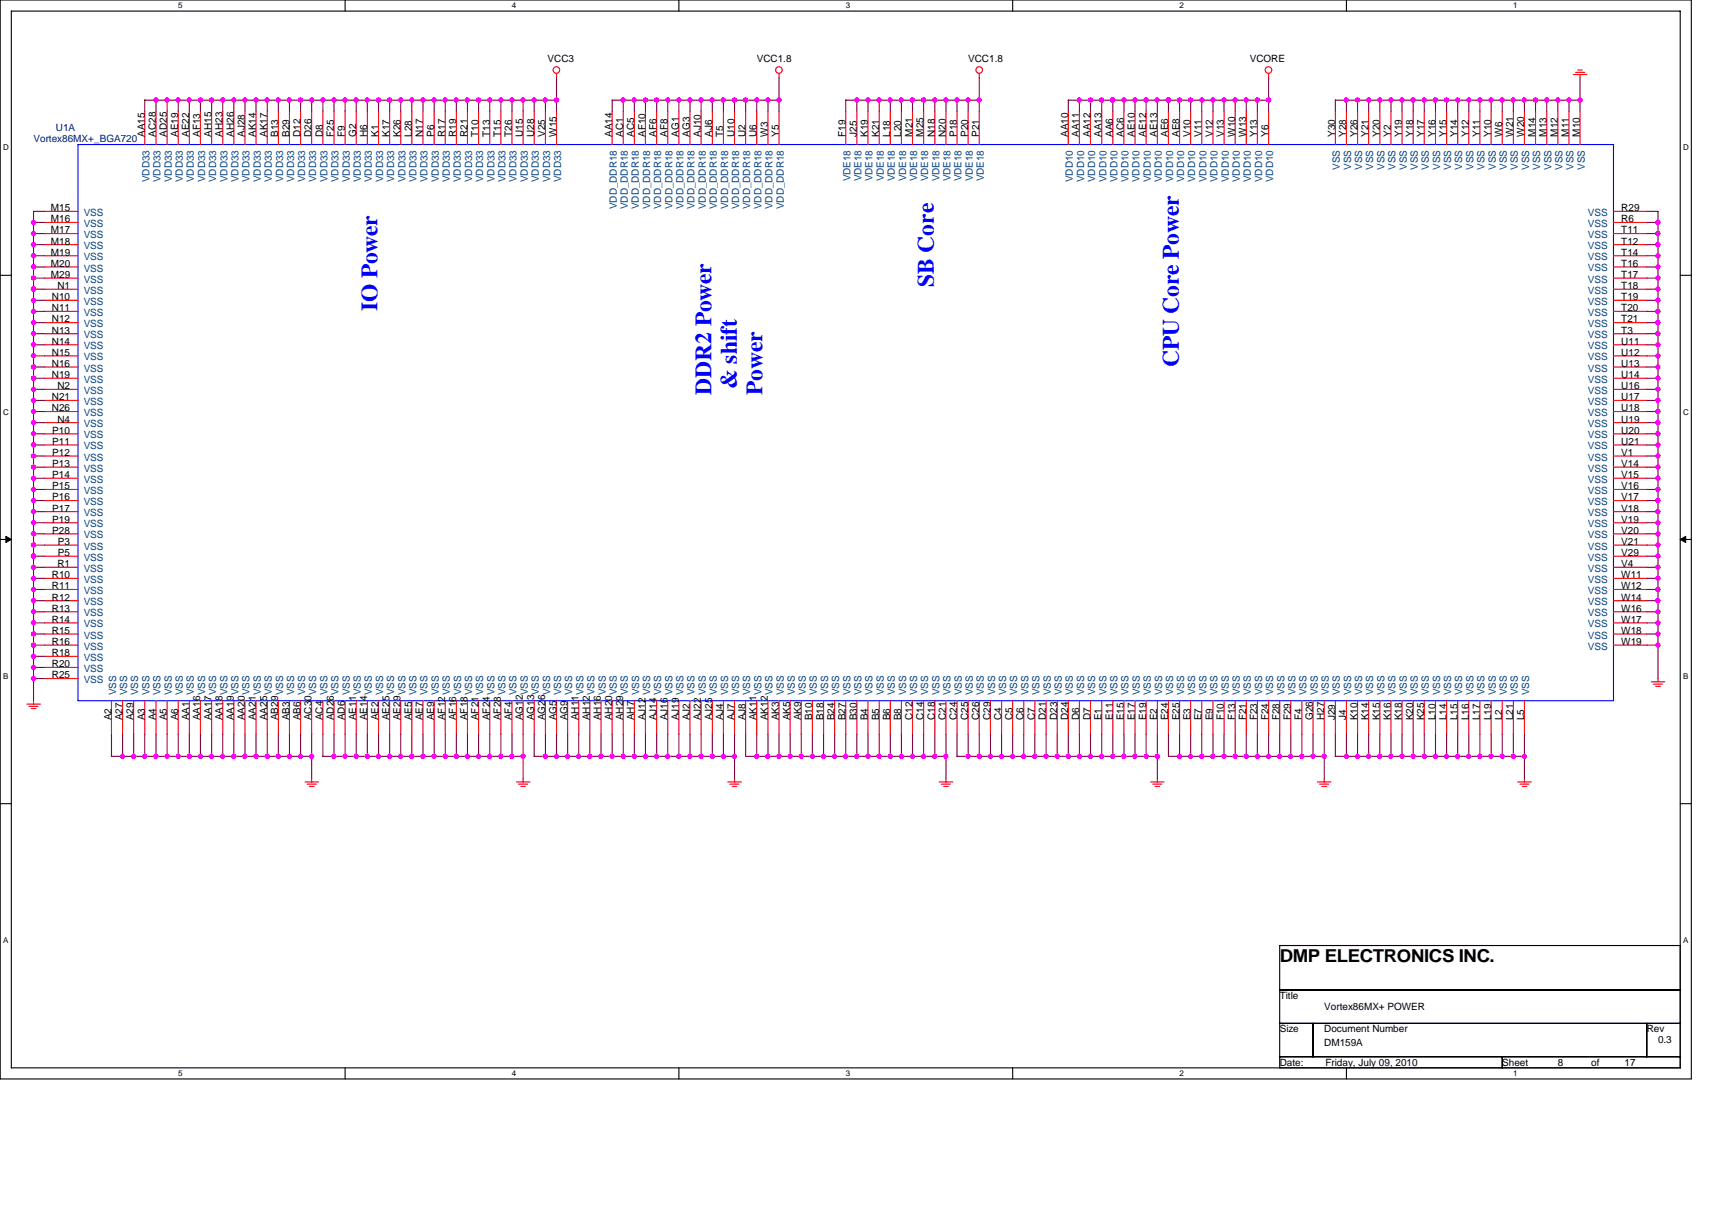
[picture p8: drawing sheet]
<svg xmlns="http://www.w3.org/2000/svg" width="297mm" height="210mm" viewBox="0 0 297 210" stroke-linecap="round" stroke-linejoin="round" font-family="sans-serif">
<defs><g id="words">
<g font-size="4.1" fill="#00f">
<text x="162" y="49.8" transform="rotate(-90 162 49.8)">SB Core</text>
<text x="65.5" y="54" transform="rotate(-90 65.5 54)">IO Power</text>
<text x="204.5" y="63.7" transform="rotate(-90 204.5 63.7)">CPU Core Power</text>
<text x="123.4" y="68.5" transform="rotate(-90 123.4 68.5)">DDR2 Power</text>
<text x="127.9" y="67.5" transform="rotate(-90 127.9 67.5)">&amp; shift</text>
<text x="132.3" y="68.5" transform="rotate(-90 132.3 68.5)">Power</text>
</g>
<text font-size="3.1" x="222" y="166.9">DMP ELECTRONICS INC.</text>
<g font-size="1.7">
<text x="95" y="10.8">VCC3</text>
<text x="131.3" y="10.8">VCC1.8</text>
<text x="168" y="10.8">VCC1.8</text>
<text x="216.8" y="10.8">VCORE</text>
<text x="25.1" y="23.7" transform="rotate(-90 25.1 23.7)">AA15</text>
<text x="27" y="23.7" transform="rotate(-90 27 23.7)">AC28</text>
<text x="29" y="23.7" transform="rotate(-90 29 23.7)">AD25</text>
<text x="30.9" y="23.7" transform="rotate(-90 30.9 23.7)">AE19</text>
<text x="32.8" y="23.7" transform="rotate(-90 32.8 23.7)">AE22</text>
<text x="34.8" y="23.7" transform="rotate(-90 34.8 23.7)">AF13</text>
<text x="36.7" y="23.7" transform="rotate(-90 36.7 23.7)">AH15</text>
<text x="38.6" y="23.7" transform="rotate(-90 38.6 23.7)">AH23</text>
<text x="40.6" y="23.7" transform="rotate(-90 40.6 23.7)">AH26</text>
<text x="42.5" y="23.7" transform="rotate(-90 42.5 23.7)">AJ28</text>
<text x="44.4" y="23.7" transform="rotate(-90 44.4 23.7)">AK14</text>
<text x="46.4" y="23.7" transform="rotate(-90 46.4 23.7)">AK17</text>
<text x="48.3" y="23.7" transform="rotate(-90 48.3 23.7)">B13</text>
<text x="50.2" y="23.7" transform="rotate(-90 50.2 23.7)">B29</text>
<text x="52.1" y="23.7" transform="rotate(-90 52.1 23.7)">D12</text>
<text x="54.1" y="23.7" transform="rotate(-90 54.1 23.7)">D26</text>
<text x="56" y="23.7" transform="rotate(-90 56 23.7)">D8</text>
<text x="57.9" y="23.7" transform="rotate(-90 57.9 23.7)">F25</text>
<text x="59.9" y="23.7" transform="rotate(-90 59.9 23.7)">F9</text>
<text x="61.8" y="23.7" transform="rotate(-90 61.8 23.7)">G2</text>
<text x="63.7" y="23.7" transform="rotate(-90 63.7 23.7)">H6</text>
<text x="65.7" y="23.7" transform="rotate(-90 65.7 23.7)">K1</text>
<text x="67.6" y="23.7" transform="rotate(-90 67.6 23.7)">K17</text>
<text x="69.5" y="23.7" transform="rotate(-90 69.5 23.7)">K26</text>
<text x="71.4" y="23.7" transform="rotate(-90 71.4 23.7)">L28</text>
<text x="73.4" y="23.7" transform="rotate(-90 73.4 23.7)">N17</text>
<text x="75.3" y="23.7" transform="rotate(-90 75.3 23.7)">P6</text>
<text x="77.2" y="23.7" transform="rotate(-90 77.2 23.7)">R17</text>
<text x="79.2" y="23.7" transform="rotate(-90 79.2 23.7)">R19</text>
<text x="81.1" y="23.7" transform="rotate(-90 81.1 23.7)">R21</text>
<text x="83" y="23.7" transform="rotate(-90 83 23.7)">T10</text>
<text x="85" y="23.7" transform="rotate(-90 85 23.7)">T13</text>
<text x="86.9" y="23.7" transform="rotate(-90 86.9 23.7)">T15</text>
<text x="88.8" y="23.7" transform="rotate(-90 88.8 23.7)">T26</text>
<text x="90.7" y="23.7" transform="rotate(-90 90.7 23.7)">U15</text>
<text x="92.7" y="23.7" transform="rotate(-90 92.7 23.7)">U28</text>
<text x="94.6" y="23.7" transform="rotate(-90 94.6 23.7)">V25</text>
<text x="96.5" y="23.7" transform="rotate(-90 96.5 23.7)">W15</text>
<text x="106.2" y="23.7" transform="rotate(-90 106.2 23.7)">AA14</text>
<text x="108.1" y="23.7" transform="rotate(-90 108.1 23.7)">AC1</text>
<text x="110" y="23.7" transform="rotate(-90 110 23.7)">AC5</text>
<text x="112" y="23.7" transform="rotate(-90 112 23.7)">AF10</text>
<text x="113.9" y="23.7" transform="rotate(-90 113.9 23.7)">AF6</text>
<text x="115.8" y="23.7" transform="rotate(-90 115.8 23.7)">AF8</text>
<text x="117.8" y="23.7" transform="rotate(-90 117.8 23.7)">AG1</text>
<text x="119.7" y="23.7" transform="rotate(-90 119.7 23.7)">AG3</text>
<text x="121.6" y="23.7" transform="rotate(-90 121.6 23.7)">AJ10</text>
<text x="123.6" y="23.7" transform="rotate(-90 123.6 23.7)">AJ6</text>
<text x="125.5" y="23.7" transform="rotate(-90 125.5 23.7)">T5</text>
<text x="127.4" y="23.7" transform="rotate(-90 127.4 23.7)">U10</text>
<text x="129.3" y="23.7" transform="rotate(-90 129.3 23.7)">U2</text>
<text x="131.3" y="23.7" transform="rotate(-90 131.3 23.7)">U6</text>
<text x="133.2" y="23.7" transform="rotate(-90 133.2 23.7)">W3</text>
<text x="135.1" y="23.7" transform="rotate(-90 135.1 23.7)">Y5</text>
<text x="146.7" y="23.7" transform="rotate(-90 146.7 23.7)">F19</text>
<text x="148.7" y="23.7" transform="rotate(-90 148.7 23.7)">J25</text>
<text x="150.6" y="23.7" transform="rotate(-90 150.6 23.7)">K19</text>
<text x="152.5" y="23.7" transform="rotate(-90 152.5 23.7)">K21</text>
<text x="154.4" y="23.7" transform="rotate(-90 154.4 23.7)">L18</text>
<text x="156.4" y="23.7" transform="rotate(-90 156.4 23.7)">L20</text>
<text x="158.3" y="23.7" transform="rotate(-90 158.3 23.7)">M21</text>
<text x="160.2" y="23.7" transform="rotate(-90 160.2 23.7)">M25</text>
<text x="162.2" y="23.7" transform="rotate(-90 162.2 23.7)">N18</text>
<text x="164.1" y="23.7" transform="rotate(-90 164.1 23.7)">N20</text>
<text x="166" y="23.7" transform="rotate(-90 166 23.7)">P18</text>
<text x="168" y="23.7" transform="rotate(-90 168 23.7)">P20</text>
<text x="169.9" y="23.7" transform="rotate(-90 169.9 23.7)">P21</text>
<text x="185.3" y="23.7" transform="rotate(-90 185.3 23.7)">AA10</text>
<text x="187.3" y="23.7" transform="rotate(-90 187.3 23.7)">AA11</text>
<text x="189.2" y="23.7" transform="rotate(-90 189.2 23.7)">AA12</text>
<text x="191.1" y="23.7" transform="rotate(-90 191.1 23.7)">AA13</text>
<text x="193.1" y="23.7" transform="rotate(-90 193.1 23.7)">AA6</text>
<text x="195" y="23.7" transform="rotate(-90 195 23.7)">AC6</text>
<text x="196.9" y="23.7" transform="rotate(-90 196.9 23.7)">AE10</text>
<text x="198.8" y="23.7" transform="rotate(-90 198.8 23.7)">AE12</text>
<text x="200.8" y="23.7" transform="rotate(-90 200.8 23.7)">AE13</text>
<text x="202.7" y="23.7" transform="rotate(-90 202.7 23.7)">AE6</text>
<text x="204.6" y="23.7" transform="rotate(-90 204.6 23.7)">AE8</text>
<text x="206.6" y="23.7" transform="rotate(-90 206.6 23.7)">V10</text>
<text x="208.5" y="23.7" transform="rotate(-90 208.5 23.7)">V11</text>
<text x="210.4" y="23.7" transform="rotate(-90 210.4 23.7)">V12</text>
<text x="212.4" y="23.7" transform="rotate(-90 212.4 23.7)">V13</text>
<text x="214.3" y="23.7" transform="rotate(-90 214.3 23.7)">W10</text>
<text x="216.2" y="23.7" transform="rotate(-90 216.2 23.7)">W13</text>
<text x="218.1" y="23.7" transform="rotate(-90 218.1 23.7)">Y13</text>
<text x="220.1" y="23.7" transform="rotate(-90 220.1 23.7)">Y6</text>
<text x="231.7" y="23.7" transform="rotate(-90 231.7 23.7)">Y30</text>
<text x="233.6" y="23.7" transform="rotate(-90 233.6 23.7)">Y28</text>
<text x="235.5" y="23.7" transform="rotate(-90 235.5 23.7)">Y26</text>
<text x="237.4" y="23.7" transform="rotate(-90 237.4 23.7)">Y21</text>
<text x="239.4" y="23.7" transform="rotate(-90 239.4 23.7)">Y20</text>
<text x="241.3" y="23.7" transform="rotate(-90 241.3 23.7)">Y2</text>
<text x="243.2" y="23.7" transform="rotate(-90 243.2 23.7)">Y19</text>
<text x="245.2" y="23.7" transform="rotate(-90 245.2 23.7)">Y18</text>
<text x="247.1" y="23.7" transform="rotate(-90 247.1 23.7)">Y17</text>
<text x="249" y="23.7" transform="rotate(-90 249 23.7)">Y16</text>
<text x="251" y="23.7" transform="rotate(-90 251 23.7)">Y15</text>
<text x="252.9" y="23.7" transform="rotate(-90 252.9 23.7)">Y14</text>
<text x="254.8" y="23.7" transform="rotate(-90 254.8 23.7)">Y12</text>
<text x="256.7" y="23.7" transform="rotate(-90 256.7 23.7)">Y11</text>
<text x="258.7" y="23.7" transform="rotate(-90 258.7 23.7)">Y10</text>
<text x="260.6" y="23.7" transform="rotate(-90 260.6 23.7)">W6</text>
<text x="262.5" y="23.7" transform="rotate(-90 262.5 23.7)">W21</text>
<text x="264.5" y="23.7" transform="rotate(-90 264.5 23.7)">W20</text>
<text x="266.4" y="23.7" transform="rotate(-90 266.4 23.7)">M14</text>
<text x="268.3" y="23.7" transform="rotate(-90 268.3 23.7)">M13</text>
<text x="270.3" y="23.7" transform="rotate(-90 270.3 23.7)">M12</text>
<text x="272.2" y="23.7" transform="rotate(-90 272.2 23.7)">M11</text>
<text x="274.1" y="23.7" transform="rotate(-90 274.1 23.7)">M10</text>
<text x="8.8" y="36.7">M15</text>
<text x="8.8" y="38.6">M16</text>
<text x="8.8" y="40.5">M17</text>
<text x="281.3" y="40.5">T11</text>
<text x="281.3" y="38.6">R6</text>
<text x="281.3" y="36.7">R29</text>
<text x="8.8" y="42.4">M18</text>
<text x="8.8" y="44.4">M19</text>
<text x="8.8" y="46.3">M20</text>
<text x="281.3" y="46.3">T16</text>
<text x="281.3" y="44.4">T14</text>
<text x="281.3" y="42.4">T12</text>
<text x="8.8" y="48.2">M29</text>
<text x="9" y="52.1">N10</text>
<text x="10" y="50.2">N1</text>
<text x="281.3" y="52.1">T19</text>
<text x="281.3" y="50.2">T18</text>
<text x="281.3" y="48.2">T17</text>
<text x="9" y="54">N11</text>
<text x="9" y="56">N12</text>
<text x="9" y="57.9">N13</text>
<text x="9" y="59.8">N14</text>
<text x="281.3" y="59.8">U11</text>
<text x="281.3" y="57.9">T3</text>
<text x="281.3" y="56">T21</text>
<text x="281.3" y="54">T20</text>
<text x="9" y="61.7">N15</text>
<text x="9" y="63.7">N16</text>
<text x="9" y="65.6">N19</text>
<text x="281.3" y="65.6">U14</text>
<text x="281.3" y="63.7">U13</text>
<text x="281.3" y="61.7">U12</text>
<text x="9" y="69.5">N21</text>
<text x="9" y="71.4">N26</text>
<text x="10" y="67.5">N2</text>
<text x="281.3" y="71.4">U18</text>
<text x="281.3" y="69.5">U17</text>
<text x="281.3" y="67.5">U16</text>
<text x="9.1" y="75.3">P10</text>
<text x="9.1" y="77.2">P11</text>
<text x="10" y="73.3">N4</text>
<text x="281.3" y="77.2">U21</text>
<text x="281.3" y="75.3">U20</text>
<text x="281.3" y="73.3">U19</text>
<text x="9.1" y="79.1">P12</text>
<text x="9.1" y="81">P13</text>
<text x="9.1" y="83">P14</text>
<text x="281.3" y="83">V15</text>
<text x="281.3" y="81">V14</text>
<text x="281.3" y="79.1">V1</text>
<text x="9.1" y="84.9">P15</text>
<text x="9.1" y="86.8">P16</text>
<text x="9.1" y="88.8">P17</text>
<text x="281.3" y="88.8">V18</text>
<text x="281.3" y="86.8">V17</text>
<text x="281.3" y="84.9">V16</text>
<text x="9.1" y="90.7">P19</text>
<text x="9.1" y="92.6">P28</text>
<text x="10.1" y="94.6">P3</text>
<text x="281.3" y="94.6">V21</text>
<text x="281.3" y="92.6">V20</text>
<text x="281.3" y="90.7">V19</text>
<text x="9" y="100.4">R10</text>
<text x="10" y="98.4">R1</text>
<text x="10.1" y="96.5">P5</text>
<text x="281.3" y="100.4">W11</text>
<text x="281.3" y="98.4">V4</text>
<text x="281.3" y="96.5">V29</text>
<text x="9" y="102.3">R11</text>
<text x="9" y="104.2">R12</text>
<text x="9" y="106.2">R13</text>
<text x="281.3" y="106.2">W16</text>
<text x="281.3" y="104.2">W14</text>
<text x="281.3" y="102.3">W12</text>
<text x="9" y="108.1">R14</text>
<text x="9" y="110">R15</text>
<text x="9" y="111.9">R16</text>
<text x="9" y="113.9">R18</text>
<text x="281.3" y="111.9">W19</text>
<text x="281.3" y="110">W18</text>
<text x="281.3" y="108.1">W17</text>
<text x="9" y="115.8">R20</text>
<text x="9" y="117.7">R25</text>
<text x="19.3" y="125" transform="rotate(-90 19.3 125)">A2</text>
<text x="21.2" y="125" transform="rotate(-90 21.2 125)">A27</text>
<text x="23.2" y="125" transform="rotate(-90 23.2 125)">A29</text>
<text x="25.1" y="125" transform="rotate(-90 25.1 125)">A3</text>
<text x="27" y="125" transform="rotate(-90 27 125)">A4</text>
<text x="29" y="125" transform="rotate(-90 29 125)">A5</text>
<text x="30.9" y="125" transform="rotate(-90 30.9 125)">A6</text>
<text x="32.8" y="125" transform="rotate(-90 32.8 125)">AA1</text>
<text x="34.8" y="125" transform="rotate(-90 34.8 125)">AA16</text>
<text x="36.7" y="125" transform="rotate(-90 36.7 125)">AA17</text>
<text x="38.6" y="125" transform="rotate(-90 38.6 125)">AA18</text>
<text x="40.6" y="125" transform="rotate(-90 40.6 125)">AA19</text>
<text x="42.5" y="125" transform="rotate(-90 42.5 125)">AA20</text>
<text x="44.4" y="125" transform="rotate(-90 44.4 125)">AA21</text>
<text x="46.4" y="125" transform="rotate(-90 46.4 125)">AA25</text>
<text x="48.3" y="125" transform="rotate(-90 48.3 125)">AB29</text>
<text x="50.2" y="125" transform="rotate(-90 50.2 125)">AB3</text>
<text x="52.1" y="125" transform="rotate(-90 52.1 125)">AB6</text>
<text x="54.1" y="125" transform="rotate(-90 54.1 125)">AC30</text>
<text x="56" y="125" transform="rotate(-90 56 125)">AC4</text>
<text x="57.9" y="125" transform="rotate(-90 57.9 125)">AD26</text>
<text x="59.9" y="125" transform="rotate(-90 59.9 125)">AD6</text>
<text x="61.8" y="125" transform="rotate(-90 61.8 125)">AE11</text>
<text x="63.7" y="125" transform="rotate(-90 63.7 125)">AE14</text>
<text x="65.7" y="125" transform="rotate(-90 65.7 125)">AE2</text>
<text x="67.6" y="125" transform="rotate(-90 67.6 125)">AE25</text>
<text x="69.5" y="125" transform="rotate(-90 69.5 125)">AE29</text>
<text x="71.4" y="125" transform="rotate(-90 71.4 125)">AE5</text>
<text x="73.4" y="125" transform="rotate(-90 73.4 125)">AE7</text>
<text x="75.3" y="125" transform="rotate(-90 75.3 125)">AE9</text>
<text x="77.2" y="125" transform="rotate(-90 77.2 125)">AF12</text>
<text x="79.2" y="125" transform="rotate(-90 79.2 125)">AF16</text>
<text x="81.1" y="125" transform="rotate(-90 81.1 125)">AF18</text>
<text x="83" y="125" transform="rotate(-90 83 125)">AF21</text>
<text x="85" y="125" transform="rotate(-90 85 125)">AF24</text>
<text x="86.9" y="125" transform="rotate(-90 86.9 125)">AF28</text>
<text x="88.8" y="125" transform="rotate(-90 88.8 125)">AF4</text>
<text x="90.7" y="125" transform="rotate(-90 90.7 125)">AG12</text>
<text x="92.7" y="125" transform="rotate(-90 92.7 125)">AG13</text>
<text x="94.6" y="125" transform="rotate(-90 94.6 125)">AG26</text>
<text x="96.5" y="125" transform="rotate(-90 96.5 125)">AG5</text>
<text x="98.5" y="125" transform="rotate(-90 98.5 125)">AG9</text>
<text x="100.4" y="125" transform="rotate(-90 100.4 125)">AH11</text>
<text x="102.3" y="125" transform="rotate(-90 102.3 125)">AH12</text>
<text x="104.3" y="125" transform="rotate(-90 104.3 125)">AH16</text>
<text x="106.2" y="125" transform="rotate(-90 106.2 125)">AH20</text>
<text x="108.1" y="125" transform="rotate(-90 108.1 125)">AH29</text>
<text x="110" y="125" transform="rotate(-90 110 125)">AH7</text>
<text x="112" y="125" transform="rotate(-90 112 125)">AJ12</text>
<text x="113.9" y="125" transform="rotate(-90 113.9 125)">AJ14</text>
<text x="115.8" y="125" transform="rotate(-90 115.8 125)">AJ16</text>
<text x="117.8" y="125" transform="rotate(-90 117.8 125)">AJ19</text>
<text x="119.7" y="125" transform="rotate(-90 119.7 125)">AJ2</text>
<text x="121.6" y="125" transform="rotate(-90 121.6 125)">AJ22</text>
<text x="123.6" y="125" transform="rotate(-90 123.6 125)">AJ25</text>
<text x="125.5" y="125" transform="rotate(-90 125.5 125)">AJ4</text>
<text x="127.4" y="125" transform="rotate(-90 127.4 125)">AJ7</text>
<text x="129.3" y="125" transform="rotate(-90 129.3 125)">AJ8</text>
<text x="131.3" y="125" transform="rotate(-90 131.3 125)">AK11</text>
<text x="133.2" y="125" transform="rotate(-90 133.2 125)">AK12</text>
<text x="135.1" y="125" transform="rotate(-90 135.1 125)">AK3</text>
<text x="137.1" y="125" transform="rotate(-90 137.1 125)">AK5</text>
<text x="139" y="125" transform="rotate(-90 139 125)">AK9</text>
<text x="140.9" y="125" transform="rotate(-90 140.9 125)">B10</text>
<text x="142.9" y="125" transform="rotate(-90 142.9 125)">B18</text>
<text x="144.8" y="125" transform="rotate(-90 144.8 125)">B24</text>
<text x="146.7" y="125" transform="rotate(-90 146.7 125)">B27</text>
<text x="148.7" y="125" transform="rotate(-90 148.7 125)">B30</text>
<text x="150.6" y="125" transform="rotate(-90 150.6 125)">B4</text>
<text x="152.5" y="125" transform="rotate(-90 152.5 125)">B5</text>
<text x="154.4" y="125" transform="rotate(-90 154.4 125)">B6</text>
<text x="156.4" y="125" transform="rotate(-90 156.4 125)">B8</text>
<text x="158.3" y="125" transform="rotate(-90 158.3 125)">C12</text>
<text x="160.2" y="125" transform="rotate(-90 160.2 125)">C14</text>
<text x="162.2" y="125" transform="rotate(-90 162.2 125)">C18</text>
<text x="164.1" y="125" transform="rotate(-90 164.1 125)">C21</text>
<text x="166" y="125" transform="rotate(-90 166 125)">C24</text>
<text x="168" y="125" transform="rotate(-90 168 125)">C25</text>
<text x="169.9" y="125" transform="rotate(-90 169.9 125)">C26</text>
<text x="171.8" y="125" transform="rotate(-90 171.8 125)">C29</text>
<text x="173.8" y="125" transform="rotate(-90 173.8 125)">C4</text>
<text x="175.7" y="125" transform="rotate(-90 175.7 125)">C5</text>
<text x="177.6" y="125" transform="rotate(-90 177.6 125)">C6</text>
<text x="179.5" y="125" transform="rotate(-90 179.5 125)">C7</text>
<text x="181.5" y="125" transform="rotate(-90 181.5 125)">D21</text>
<text x="183.4" y="125" transform="rotate(-90 183.4 125)">D23</text>
<text x="185.3" y="125" transform="rotate(-90 185.3 125)">D24</text>
<text x="187.3" y="125" transform="rotate(-90 187.3 125)">D6</text>
<text x="189.2" y="125" transform="rotate(-90 189.2 125)">D7</text>
<text x="191.1" y="125" transform="rotate(-90 191.1 125)">E1</text>
<text x="193.1" y="125" transform="rotate(-90 193.1 125)">E11</text>
<text x="195" y="125" transform="rotate(-90 195 125)">E15</text>
<text x="196.9" y="125" transform="rotate(-90 196.9 125)">E17</text>
<text x="198.8" y="125" transform="rotate(-90 198.8 125)">E19</text>
<text x="200.8" y="125" transform="rotate(-90 200.8 125)">E2</text>
<text x="202.7" y="125" transform="rotate(-90 202.7 125)">E24</text>
<text x="204.6" y="125" transform="rotate(-90 204.6 125)">E25</text>
<text x="206.6" y="125" transform="rotate(-90 206.6 125)">E3</text>
<text x="208.5" y="125" transform="rotate(-90 208.5 125)">E7</text>
<text x="210.4" y="125" transform="rotate(-90 210.4 125)">E9</text>
<text x="212.4" y="125" transform="rotate(-90 212.4 125)">F10</text>
<text x="214.3" y="125" transform="rotate(-90 214.3 125)">F13</text>
<text x="216.2" y="125" transform="rotate(-90 216.2 125)">F21</text>
<text x="218.1" y="125" transform="rotate(-90 218.1 125)">F23</text>
<text x="220.1" y="125" transform="rotate(-90 220.1 125)">F24</text>
<text x="222" y="125" transform="rotate(-90 222 125)">F28</text>
<text x="223.9" y="125" transform="rotate(-90 223.9 125)">F29</text>
<text x="225.9" y="125" transform="rotate(-90 225.9 125)">F4</text>
<text x="227.8" y="125" transform="rotate(-90 227.8 125)">G26</text>
<text x="229.7" y="125" transform="rotate(-90 229.7 125)">H27</text>
<text x="231.7" y="125" transform="rotate(-90 231.7 125)">J29</text>
<text x="233.6" y="125" transform="rotate(-90 233.6 125)">J4</text>
<text x="235.5" y="125" transform="rotate(-90 235.5 125)">K10</text>
<text x="237.4" y="125" transform="rotate(-90 237.4 125)">K14</text>
<text x="239.4" y="125" transform="rotate(-90 239.4 125)">K15</text>
<text x="241.3" y="125" transform="rotate(-90 241.3 125)">K16</text>
<text x="243.2" y="125" transform="rotate(-90 243.2 125)">K18</text>
<text x="245.2" y="125" transform="rotate(-90 245.2 125)">K20</text>
<text x="247.1" y="125" transform="rotate(-90 247.1 125)">K25</text>
<text x="249" y="125" transform="rotate(-90 249 125)">L10</text>
<text x="251" y="125" transform="rotate(-90 251 125)">L14</text>
<text x="252.9" y="125" transform="rotate(-90 252.9 125)">L15</text>
<text x="254.8" y="125" transform="rotate(-90 254.8 125)">L16</text>
<text x="256.7" y="125" transform="rotate(-90 256.7 125)">L17</text>
<text x="258.7" y="125" transform="rotate(-90 258.7 125)">L19</text>
<text x="260.6" y="125" transform="rotate(-90 260.6 125)">L2</text>
<text x="262.5" y="125" transform="rotate(-90 262.5 125)">L21</text>
<text x="264.5" y="125" transform="rotate(-90 264.5 125)">L5</text>
<text x="222" y="173.4">Title</text>
<text x="222" y="179.1">Size</text>
<text x="229.8" y="175.3">Vortex86MX+ POWER</text>
<text x="229.8" y="179.1">Document Number</text>
<text x="285.7" y="179.1">Rev</text>
<text x="222" y="184.9">Date:</text>
<text x="229.8" y="181.5">DM159A</text>
<text x="230" y="184.9">Friday, July 09, 2010</text>
<text x="260.6" y="184.9">Sheet</text>
<text x="270.3" y="184.9">8</text>
<text x="276.1" y="184.9">of</text>
<text x="281.9" y="184.9">17</text>
<text x="287.7" y="181.1">0.3</text>
</g>
<g font-size="1.7" fill="#000080">
<text x="9.7" y="22.8">U1A</text>
<text x="5.8" y="24.7">Vortex86MX+_BGA720</text>
</g>
<g font-size="1.7" fill="#004080">
<text x="232.5" y="29.5" transform="rotate(-90 232.5 29.5)">VSS</text>
<text x="234.4" y="29.5" transform="rotate(-90 234.4 29.5)">VSS</text>
<text x="236.3" y="29.5" transform="rotate(-90 236.3 29.5)">VSS</text>
<text x="238.3" y="29.5" transform="rotate(-90 238.3 29.5)">VSS</text>
<text x="240.2" y="29.5" transform="rotate(-90 240.2 29.5)">VSS</text>
<text x="242.1" y="29.5" transform="rotate(-90 242.1 29.5)">VSS</text>
<text x="244.1" y="29.5" transform="rotate(-90 244.1 29.5)">VSS</text>
<text x="246" y="29.5" transform="rotate(-90 246 29.5)">VSS</text>
<text x="247.9" y="29.5" transform="rotate(-90 247.9 29.5)">VSS</text>
<text x="249.9" y="29.5" transform="rotate(-90 249.9 29.5)">VSS</text>
<text x="251.8" y="29.5" transform="rotate(-90 251.8 29.5)">VSS</text>
<text x="253.7" y="29.5" transform="rotate(-90 253.7 29.5)">VSS</text>
<text x="255.6" y="29.5" transform="rotate(-90 255.6 29.5)">VSS</text>
<text x="257.6" y="29.5" transform="rotate(-90 257.6 29.5)">VSS</text>
<text x="259.5" y="29.5" transform="rotate(-90 259.5 29.5)">VSS</text>
<text x="261.4" y="29.5" transform="rotate(-90 261.4 29.5)">VSS</text>
<text x="263.4" y="29.5" transform="rotate(-90 263.4 29.5)">VSS</text>
<text x="265.3" y="29.5" transform="rotate(-90 265.3 29.5)">VSS</text>
<text x="267.2" y="29.5" transform="rotate(-90 267.2 29.5)">VSS</text>
<text x="269.2" y="29.5" transform="rotate(-90 269.2 29.5)">VSS</text>
<text x="271.1" y="29.5" transform="rotate(-90 271.1 29.5)">VSS</text>
<text x="273" y="29.5" transform="rotate(-90 273 29.5)">VSS</text>
<text x="274.9" y="29.5" transform="rotate(-90 274.9 29.5)">VSS</text>
<text x="25.9" y="31.6" transform="rotate(-90 25.9 31.6)">VDD33</text>
<text x="27.9" y="31.6" transform="rotate(-90 27.9 31.6)">VDD33</text>
<text x="29.8" y="31.6" transform="rotate(-90 29.8 31.6)">VDD33</text>
<text x="31.7" y="31.6" transform="rotate(-90 31.7 31.6)">VDD33</text>
<text x="33.7" y="31.6" transform="rotate(-90 33.7 31.6)">VDD33</text>
<text x="35.6" y="31.6" transform="rotate(-90 35.6 31.6)">VDD33</text>
<text x="37.5" y="31.6" transform="rotate(-90 37.5 31.6)">VDD33</text>
<text x="39.5" y="31.6" transform="rotate(-90 39.5 31.6)">VDD33</text>
<text x="41.4" y="31.6" transform="rotate(-90 41.4 31.6)">VDD33</text>
<text x="43.3" y="31.6" transform="rotate(-90 43.3 31.6)">VDD33</text>
<text x="45.2" y="31.6" transform="rotate(-90 45.2 31.6)">VDD33</text>
<text x="47.2" y="31.6" transform="rotate(-90 47.2 31.6)">VDD33</text>
<text x="49.1" y="31.6" transform="rotate(-90 49.1 31.6)">VDD33</text>
<text x="51" y="31.6" transform="rotate(-90 51 31.6)">VDD33</text>
<text x="53" y="31.6" transform="rotate(-90 53 31.6)">VDD33</text>
<text x="54.9" y="31.6" transform="rotate(-90 54.9 31.6)">VDD33</text>
<text x="56.8" y="31.6" transform="rotate(-90 56.8 31.6)">VDD33</text>
<text x="58.8" y="31.6" transform="rotate(-90 58.8 31.6)">VDD33</text>
<text x="60.7" y="31.6" transform="rotate(-90 60.7 31.6)">VDD33</text>
<text x="62.6" y="31.6" transform="rotate(-90 62.6 31.6)">VDD33</text>
<text x="64.5" y="31.6" transform="rotate(-90 64.5 31.6)">VDD33</text>
<text x="66.5" y="31.6" transform="rotate(-90 66.5 31.6)">VDD33</text>
<text x="68.4" y="31.6" transform="rotate(-90 68.4 31.6)">VDD33</text>
<text x="70.3" y="31.6" transform="rotate(-90 70.3 31.6)">VDD33</text>
<text x="72.3" y="31.6" transform="rotate(-90 72.3 31.6)">VDD33</text>
<text x="74.2" y="31.6" transform="rotate(-90 74.2 31.6)">VDD33</text>
<text x="76.1" y="31.6" transform="rotate(-90 76.1 31.6)">VDD33</text>
<text x="78.1" y="31.6" transform="rotate(-90 78.1 31.6)">VDD33</text>
<text x="80" y="31.6" transform="rotate(-90 80 31.6)">VDD33</text>
<text x="81.9" y="31.6" transform="rotate(-90 81.9 31.6)">VDD33</text>
<text x="83.8" y="31.6" transform="rotate(-90 83.8 31.6)">VDD33</text>
<text x="85.8" y="31.6" transform="rotate(-90 85.8 31.6)">VDD33</text>
<text x="87.7" y="31.6" transform="rotate(-90 87.7 31.6)">VDD33</text>
<text x="89.6" y="31.6" transform="rotate(-90 89.6 31.6)">VDD33</text>
<text x="91.6" y="31.6" transform="rotate(-90 91.6 31.6)">VDD33</text>
<text x="93.5" y="31.6" transform="rotate(-90 93.5 31.6)">VDD33</text>
<text x="95.4" y="31.6" transform="rotate(-90 95.4 31.6)">VDD33</text>
<text x="97.4" y="31.6" transform="rotate(-90 97.4 31.6)">VDD33</text>
<text x="147.5" y="31.5" transform="rotate(-90 147.5 31.5)">VDE18</text>
<text x="149.5" y="31.5" transform="rotate(-90 149.5 31.5)">VDE18</text>
<text x="151.4" y="31.5" transform="rotate(-90 151.4 31.5)">VDE18</text>
<text x="153.3" y="31.5" transform="rotate(-90 153.3 31.5)">VDE18</text>
<text x="155.3" y="31.5" transform="rotate(-90 155.3 31.5)">VDE18</text>
<text x="157.2" y="31.5" transform="rotate(-90 157.2 31.5)">VDE18</text>
<text x="159.1" y="31.5" transform="rotate(-90 159.1 31.5)">VDE18</text>
<text x="161.1" y="31.5" transform="rotate(-90 161.1 31.5)">VDE18</text>
<text x="163" y="31.5" transform="rotate(-90 163 31.5)">VDE18</text>
<text x="164.9" y="31.5" transform="rotate(-90 164.9 31.5)">VDE18</text>
<text x="166.9" y="31.5" transform="rotate(-90 166.9 31.5)">VDE18</text>
<text x="168.8" y="31.5" transform="rotate(-90 168.8 31.5)">VDE18</text>
<text x="170.7" y="31.5" transform="rotate(-90 170.7 31.5)">VDE18</text>
<text x="186.2" y="31.6" transform="rotate(-90 186.2 31.6)">VDD10</text>
<text x="188.1" y="31.6" transform="rotate(-90 188.1 31.6)">VDD10</text>
<text x="190" y="31.6" transform="rotate(-90 190 31.6)">VDD10</text>
<text x="192" y="31.6" transform="rotate(-90 192 31.6)">VDD10</text>
<text x="193.9" y="31.6" transform="rotate(-90 193.9 31.6)">VDD10</text>
<text x="195.8" y="31.6" transform="rotate(-90 195.8 31.6)">VDD10</text>
<text x="197.7" y="31.6" transform="rotate(-90 197.7 31.6)">VDD10</text>
<text x="199.7" y="31.6" transform="rotate(-90 199.7 31.6)">VDD10</text>
<text x="201.6" y="31.6" transform="rotate(-90 201.6 31.6)">VDD10</text>
<text x="203.5" y="31.6" transform="rotate(-90 203.5 31.6)">VDD10</text>
<text x="205.5" y="31.6" transform="rotate(-90 205.5 31.6)">VDD10</text>
<text x="207.4" y="31.6" transform="rotate(-90 207.4 31.6)">VDD10</text>
<text x="209.3" y="31.6" transform="rotate(-90 209.3 31.6)">VDD10</text>
<text x="211.3" y="31.6" transform="rotate(-90 211.3 31.6)">VDD10</text>
<text x="213.2" y="31.6" transform="rotate(-90 213.2 31.6)">VDD10</text>
<text x="215.1" y="31.6" transform="rotate(-90 215.1 31.6)">VDD10</text>
<text x="217" y="31.6" transform="rotate(-90 217 31.6)">VDD10</text>
<text x="219" y="31.6" transform="rotate(-90 219 31.6)">VDD10</text>
<text x="220.9" y="31.6" transform="rotate(-90 220.9 31.6)">VDD10</text>
<text x="14.5" y="37.5">VSS</text>
<text x="14.5" y="39.4">VSS</text>
<text x="14.5" y="41.3">VSS</text>
<text x="107" y="36.3" transform="rotate(-90 107 36.3)">VDD_DDR18</text>
<text x="108.9" y="36.3" transform="rotate(-90 108.9 36.3)">VDD_DDR18</text>
<text x="110.9" y="36.3" transform="rotate(-90 110.9 36.3)">VDD_DDR18</text>
<text x="112.8" y="36.3" transform="rotate(-90 112.8 36.3)">VDD_DDR18</text>
<text x="114.7" y="36.3" transform="rotate(-90 114.7 36.3)">VDD_DDR18</text>
<text x="116.7" y="36.3" transform="rotate(-90 116.7 36.3)">VDD_DDR18</text>
<text x="118.6" y="36.3" transform="rotate(-90 118.6 36.3)">VDD_DDR18</text>
<text x="120.5" y="36.3" transform="rotate(-90 120.5 36.3)">VDD_DDR18</text>
<text x="122.4" y="36.3" transform="rotate(-90 122.4 36.3)">VDD_DDR18</text>
<text x="124.4" y="36.3" transform="rotate(-90 124.4 36.3)">VDD_DDR18</text>
<text x="126.3" y="36.3" transform="rotate(-90 126.3 36.3)">VDD_DDR18</text>
<text x="128.2" y="36.3" transform="rotate(-90 128.2 36.3)">VDD_DDR18</text>
<text x="130.2" y="36.3" transform="rotate(-90 130.2 36.3)">VDD_DDR18</text>
<text x="132.1" y="36.3" transform="rotate(-90 132.1 36.3)">VDD_DDR18</text>
<text x="134" y="36.3" transform="rotate(-90 134 36.3)">VDD_DDR18</text>
<text x="136" y="36.3" transform="rotate(-90 136 36.3)">VDD_DDR18</text>
<text x="275.5" y="41.3">VSS</text>
<text x="275.5" y="39.4">VSS</text>
<text x="275.5" y="37.5">VSS</text>
<text x="14.5" y="43.2">VSS</text>
<text x="14.5" y="45.2">VSS</text>
<text x="14.5" y="47.1">VSS</text>
<text x="275.5" y="47.1">VSS</text>
<text x="275.5" y="45.2">VSS</text>
<text x="275.5" y="43.2">VSS</text>
<text x="14.5" y="49">VSS</text>
<text x="14.5" y="51">VSS</text>
<text x="14.5" y="52.9">VSS</text>
<text x="275.5" y="52.9">VSS</text>
<text x="275.5" y="51">VSS</text>
<text x="275.5" y="49">VSS</text>
<text x="14.5" y="54.8">VSS</text>
<text x="14.5" y="56.8">VSS</text>
<text x="14.5" y="58.7">VSS</text>
<text x="275.5" y="58.7">VSS</text>
<text x="275.5" y="56.8">VSS</text>
<text x="275.5" y="54.8">VSS</text>
<text x="14.5" y="60.6">VSS</text>
<text x="14.5" y="62.5">VSS</text>
<text x="14.5" y="64.5">VSS</text>
<text x="275.5" y="64.5">VSS</text>
<text x="275.5" y="62.5">VSS</text>
<text x="275.5" y="60.6">VSS</text>
<text x="14.5" y="66.4">VSS</text>
<text x="14.5" y="68.3">VSS</text>
<text x="14.5" y="70.3">VSS</text>
<text x="275.5" y="70.3">VSS</text>
<text x="275.5" y="68.3">VSS</text>
<text x="275.5" y="66.4">VSS</text>
<text x="14.5" y="72.2">VSS</text>
<text x="14.5" y="74.1">VSS</text>
<text x="14.5" y="76.1">VSS</text>
<text x="275.5" y="78">VSS</text>
<text x="275.5" y="76.1">VSS</text>
<text x="275.5" y="74.1">VSS</text>
<text x="275.5" y="72.2">VSS</text>
<text x="14.5" y="78">VSS</text>
<text x="14.5" y="79.9">VSS</text>
<text x="14.5" y="81.9">VSS</text>
<text x="14.5" y="83.8">VSS</text>
<text x="275.5" y="83.8">VSS</text>
<text x="275.5" y="81.9">VSS</text>
<text x="275.5" y="79.9">VSS</text>
<text x="14.5" y="85.7">VSS</text>
<text x="14.5" y="87.7">VSS</text>
<text x="14.5" y="89.6">VSS</text>
<text x="275.5" y="89.6">VSS</text>
<text x="275.5" y="87.7">VSS</text>
<text x="275.5" y="85.7">VSS</text>
<text x="14.5" y="91.5">VSS</text>
<text x="14.5" y="93.4">VSS</text>
<text x="14.5" y="95.4">VSS</text>
<text x="275.5" y="95.4">VSS</text>
<text x="275.5" y="93.4">VSS</text>
<text x="275.5" y="91.5">VSS</text>
<text x="14.5" y="97.3">VSS</text>
<text x="14.5" y="99.2">VSS</text>
<text x="14.5" y="101.2">VSS</text>
<text x="275.5" y="101.2">VSS</text>
<text x="275.5" y="99.2">VSS</text>
<text x="275.5" y="97.3">VSS</text>
<text x="14.5" y="103.1">VSS</text>
<text x="14.5" y="105">VSS</text>
<text x="14.5" y="107">VSS</text>
<text x="275.5" y="107">VSS</text>
<text x="275.5" y="105">VSS</text>
<text x="275.5" y="103.1">VSS</text>
<text x="14.5" y="108.9">VSS</text>
<text x="14.5" y="110.8">VSS</text>
<text x="14.5" y="112.7">VSS</text>
<text x="275.5" y="112.7">VSS</text>
<text x="275.5" y="110.8">VSS</text>
<text x="275.5" y="108.9">VSS</text>
<text x="14.5" y="114.7">VSS</text>
<text x="14.5" y="116.6">VSS</text>
<text x="14.5" y="118.5">VSS</text>
<text x="20.1" y="120.6" transform="rotate(-90 20.1 120.6)">VSS</text>
<text x="22.1" y="120.6" transform="rotate(-90 22.1 120.6)">VSS</text>
<text x="24" y="120.6" transform="rotate(-90 24 120.6)">VSS</text>
<text x="25.9" y="120.6" transform="rotate(-90 25.9 120.6)">VSS</text>
<text x="27.9" y="120.6" transform="rotate(-90 27.9 120.6)">VSS</text>
<text x="29.8" y="120.6" transform="rotate(-90 29.8 120.6)">VSS</text>
<text x="31.7" y="120.6" transform="rotate(-90 31.7 120.6)">VSS</text>
<text x="33.7" y="120.6" transform="rotate(-90 33.7 120.6)">VSS</text>
<text x="35.6" y="120.6" transform="rotate(-90 35.6 120.6)">VSS</text>
<text x="37.5" y="120.6" transform="rotate(-90 37.5 120.6)">VSS</text>
<text x="39.5" y="120.6" transform="rotate(-90 39.5 120.6)">VSS</text>
<text x="41.4" y="120.6" transform="rotate(-90 41.4 120.6)">VSS</text>
<text x="43.3" y="120.6" transform="rotate(-90 43.3 120.6)">VSS</text>
<text x="45.2" y="120.6" transform="rotate(-90 45.2 120.6)">VSS</text>
<text x="47.2" y="120.6" transform="rotate(-90 47.2 120.6)">VSS</text>
<text x="49.1" y="120.6" transform="rotate(-90 49.1 120.6)">VSS</text>
<text x="51" y="120.6" transform="rotate(-90 51 120.6)">VSS</text>
<text x="53" y="120.6" transform="rotate(-90 53 120.6)">VSS</text>
<text x="54.9" y="120.6" transform="rotate(-90 54.9 120.6)">VSS</text>
<text x="56.8" y="120.6" transform="rotate(-90 56.8 120.6)">VSS</text>
<text x="58.8" y="120.6" transform="rotate(-90 58.8 120.6)">VSS</text>
<text x="60.7" y="120.6" transform="rotate(-90 60.7 120.6)">VSS</text>
<text x="62.6" y="120.6" transform="rotate(-90 62.6 120.6)">VSS</text>
<text x="64.5" y="120.6" transform="rotate(-90 64.5 120.6)">VSS</text>
<text x="66.5" y="120.6" transform="rotate(-90 66.5 120.6)">VSS</text>
<text x="68.4" y="120.6" transform="rotate(-90 68.4 120.6)">VSS</text>
<text x="70.3" y="120.6" transform="rotate(-90 70.3 120.6)">VSS</text>
<text x="72.3" y="120.6" transform="rotate(-90 72.3 120.6)">VSS</text>
<text x="74.2" y="120.6" transform="rotate(-90 74.2 120.6)">VSS</text>
<text x="76.1" y="120.6" transform="rotate(-90 76.1 120.6)">VSS</text>
<text x="78.1" y="120.6" transform="rotate(-90 78.1 120.6)">VSS</text>
<text x="80" y="120.6" transform="rotate(-90 80 120.6)">VSS</text>
<text x="81.9" y="120.6" transform="rotate(-90 81.9 120.6)">VSS</text>
<text x="83.8" y="120.6" transform="rotate(-90 83.8 120.6)">VSS</text>
<text x="85.8" y="120.6" transform="rotate(-90 85.8 120.6)">VSS</text>
<text x="87.7" y="120.6" transform="rotate(-90 87.7 120.6)">VSS</text>
<text x="89.6" y="120.6" transform="rotate(-90 89.6 120.6)">VSS</text>
<text x="91.6" y="120.6" transform="rotate(-90 91.6 120.6)">VSS</text>
<text x="93.5" y="120.6" transform="rotate(-90 93.5 120.6)">VSS</text>
<text x="95.4" y="120.6" transform="rotate(-90 95.4 120.6)">VSS</text>
<text x="97.4" y="120.6" transform="rotate(-90 97.4 120.6)">VSS</text>
<text x="99.3" y="120.6" transform="rotate(-90 99.3 120.6)">VSS</text>
<text x="101.2" y="120.6" transform="rotate(-90 101.2 120.6)">VSS</text>
<text x="103.1" y="120.6" transform="rotate(-90 103.1 120.6)">VSS</text>
<text x="105.1" y="120.6" transform="rotate(-90 105.1 120.6)">VSS</text>
<text x="107" y="120.6" transform="rotate(-90 107 120.6)">VSS</text>
<text x="108.9" y="120.6" transform="rotate(-90 108.9 120.6)">VSS</text>
<text x="110.9" y="120.6" transform="rotate(-90 110.9 120.6)">VSS</text>
<text x="112.8" y="120.6" transform="rotate(-90 112.8 120.6)">VSS</text>
<text x="114.7" y="120.6" transform="rotate(-90 114.7 120.6)">VSS</text>
<text x="116.7" y="120.6" transform="rotate(-90 116.7 120.6)">VSS</text>
<text x="118.6" y="120.6" transform="rotate(-90 118.6 120.6)">VSS</text>
<text x="120.5" y="120.6" transform="rotate(-90 120.5 120.6)">VSS</text>
<text x="122.4" y="120.6" transform="rotate(-90 122.4 120.6)">VSS</text>
<text x="124.4" y="120.6" transform="rotate(-90 124.4 120.6)">VSS</text>
<text x="126.3" y="120.6" transform="rotate(-90 126.3 120.6)">VSS</text>
<text x="128.2" y="120.6" transform="rotate(-90 128.2 120.6)">VSS</text>
<text x="130.2" y="120.6" transform="rotate(-90 130.2 120.6)">VSS</text>
<text x="132.1" y="120.6" transform="rotate(-90 132.1 120.6)">VSS</text>
<text x="134" y="120.6" transform="rotate(-90 134 120.6)">VSS</text>
<text x="136" y="120.6" transform="rotate(-90 136 120.6)">VSS</text>
<text x="137.9" y="120.6" transform="rotate(-90 137.9 120.6)">VSS</text>
<text x="139.8" y="120.6" transform="rotate(-90 139.8 120.6)">VSS</text>
<text x="141.8" y="120.6" transform="rotate(-90 141.8 120.6)">VSS</text>
<text x="143.7" y="120.6" transform="rotate(-90 143.7 120.6)">VSS</text>
<text x="145.6" y="120.6" transform="rotate(-90 145.6 120.6)">VSS</text>
<text x="147.6" y="120.6" transform="rotate(-90 147.6 120.6)">VSS</text>
<text x="149.5" y="120.6" transform="rotate(-90 149.5 120.6)">VSS</text>
<text x="151.4" y="120.6" transform="rotate(-90 151.4 120.6)">VSS</text>
<text x="153.4" y="120.6" transform="rotate(-90 153.4 120.6)">VSS</text>
<text x="155.3" y="120.6" transform="rotate(-90 155.3 120.6)">VSS</text>
<text x="157.2" y="120.6" transform="rotate(-90 157.2 120.6)">VSS</text>
<text x="159.1" y="120.6" transform="rotate(-90 159.1 120.6)">VSS</text>
<text x="161.1" y="120.6" transform="rotate(-90 161.1 120.6)">VSS</text>
<text x="163" y="120.6" transform="rotate(-90 163 120.6)">VSS</text>
<text x="164.9" y="120.6" transform="rotate(-90 164.9 120.6)">VSS</text>
<text x="166.9" y="120.6" transform="rotate(-90 166.9 120.6)">VSS</text>
<text x="168.8" y="120.6" transform="rotate(-90 168.8 120.6)">VSS</text>
<text x="170.7" y="120.6" transform="rotate(-90 170.7 120.6)">VSS</text>
<text x="172.7" y="120.6" transform="rotate(-90 172.7 120.6)">VSS</text>
<text x="174.6" y="120.6" transform="rotate(-90 174.6 120.6)">VSS</text>
<text x="176.5" y="120.6" transform="rotate(-90 176.5 120.6)">VSS</text>
<text x="178.4" y="120.6" transform="rotate(-90 178.4 120.6)">VSS</text>
<text x="180.4" y="120.6" transform="rotate(-90 180.4 120.6)">VSS</text>
<text x="182.3" y="120.6" transform="rotate(-90 182.3 120.6)">VSS</text>
<text x="184.2" y="120.6" transform="rotate(-90 184.2 120.6)">VSS</text>
<text x="186.2" y="120.6" transform="rotate(-90 186.2 120.6)">VSS</text>
<text x="188.1" y="120.6" transform="rotate(-90 188.1 120.6)">VSS</text>
<text x="190" y="120.6" transform="rotate(-90 190 120.6)">VSS</text>
<text x="192" y="120.6" transform="rotate(-90 192 120.6)">VSS</text>
<text x="193.9" y="120.6" transform="rotate(-90 193.9 120.6)">VSS</text>
<text x="195.8" y="120.6" transform="rotate(-90 195.8 120.6)">VSS</text>
<text x="197.7" y="120.6" transform="rotate(-90 197.7 120.6)">VSS</text>
<text x="199.7" y="120.6" transform="rotate(-90 199.7 120.6)">VSS</text>
<text x="201.6" y="120.6" transform="rotate(-90 201.6 120.6)">VSS</text>
<text x="203.5" y="120.6" transform="rotate(-90 203.5 120.6)">VSS</text>
<text x="205.5" y="120.6" transform="rotate(-90 205.5 120.6)">VSS</text>
<text x="207.4" y="120.6" transform="rotate(-90 207.4 120.6)">VSS</text>
<text x="209.3" y="120.6" transform="rotate(-90 209.3 120.6)">VSS</text>
<text x="211.3" y="120.6" transform="rotate(-90 211.3 120.6)">VSS</text>
<text x="213.2" y="120.6" transform="rotate(-90 213.2 120.6)">VSS</text>
<text x="215.1" y="120.6" transform="rotate(-90 215.1 120.6)">VSS</text>
<text x="217" y="120.6" transform="rotate(-90 217 120.6)">VSS</text>
<text x="219" y="120.6" transform="rotate(-90 219 120.6)">VSS</text>
<text x="220.9" y="120.6" transform="rotate(-90 220.9 120.6)">VSS</text>
<text x="222.8" y="120.6" transform="rotate(-90 222.8 120.6)">VSS</text>
<text x="224.8" y="120.6" transform="rotate(-90 224.8 120.6)">VSS</text>
<text x="226.7" y="120.6" transform="rotate(-90 226.7 120.6)">VSS</text>
<text x="228.6" y="120.6" transform="rotate(-90 228.6 120.6)">VSS</text>
<text x="230.6" y="120.6" transform="rotate(-90 230.6 120.6)">VSS</text>
<text x="232.5" y="120.6" transform="rotate(-90 232.5 120.6)">VSS</text>
<text x="234.4" y="120.6" transform="rotate(-90 234.4 120.6)">VSS</text>
<text x="236.3" y="120.6" transform="rotate(-90 236.3 120.6)">VSS</text>
<text x="238.3" y="120.6" transform="rotate(-90 238.3 120.6)">VSS</text>
<text x="240.2" y="120.6" transform="rotate(-90 240.2 120.6)">VSS</text>
<text x="242.1" y="120.6" transform="rotate(-90 242.1 120.6)">VSS</text>
<text x="244.1" y="120.6" transform="rotate(-90 244.1 120.6)">VSS</text>
<text x="246" y="120.6" transform="rotate(-90 246 120.6)">VSS</text>
<text x="247.9" y="120.6" transform="rotate(-90 247.9 120.6)">VSS</text>
<text x="249.9" y="120.6" transform="rotate(-90 249.9 120.6)">VSS</text>
<text x="251.8" y="120.6" transform="rotate(-90 251.8 120.6)">VSS</text>
<text x="253.7" y="120.6" transform="rotate(-90 253.7 120.6)">VSS</text>
<text x="255.6" y="120.6" transform="rotate(-90 255.6 120.6)">VSS</text>
<text x="257.6" y="120.6" transform="rotate(-90 257.6 120.6)">VSS</text>
<text x="259.5" y="120.6" transform="rotate(-90 259.5 120.6)">VSS</text>
<text x="261.4" y="120.6" transform="rotate(-90 261.4 120.6)">VSS</text>
<text x="263.4" y="120.6" transform="rotate(-90 263.4 120.6)">VSS</text>
<text x="265.3" y="120.6" transform="rotate(-90 265.3 120.6)">VSS</text>
</g>
<g font-size="1.4">
<text x="30.9" y="1.5">5</text>
<text x="88.8" y="1.5">4</text>
<text x="146.7" y="1.5">3</text>
<text x="204.7" y="1.5">2</text>
<text x="262.6" y="1.5">1</text>
<text x=".5" y="26.1">D</text>
<text x="292" y="26.1">D</text>
<text x=".5" y="71.9">C</text>
<text x="292" y="71.9">C</text>
<text x=".5" y="117.8">B</text>
<text x="292" y="117.8">B</text>
<text x=".5" y="163.6">A</text>
<text x="292" y="163.6">A</text>
<text x="30.9" y="186.8">5</text>
<text x="88.8" y="186.8">4</text>
<text x="146.7" y="186.8">3</text>
<text x="204.7" y="186.8">2</text>
<text x="262.6" y="186.8">1</text>
</g>
</g></defs>
<path d="M0 0h293.5v187.2h-293.5zM2 1.9h289.5v183.4h-289.5z" fill="none" stroke="#000" stroke-width=".19"/>
<g fill="#fff">
<path d="M30.9 .2h.8v1.6h-.8z"/>
<path d="M30.9 185.5h.8v1.6h-.8z"/>
</g>
<path d="M59.9 0v1.9M59.9 185.3v1.9" fill="none" stroke="#000" stroke-width=".19"/>
<g fill="#fff">
<path d="M88.8 .2h.8v1.6h-.8z"/>
<path d="M88.8 185.5h.8v1.6h-.8z"/>
</g>
<path d="M117.8 0v1.9M117.8 185.3v1.9" fill="none" stroke="#000" stroke-width=".19"/>
<g fill="#fff">
<path d="M146.7 .2h.8v1.6h-.8z"/>
<path d="M146.7 185.5h.8v1.6h-.8z"/>
</g>
<path d="M175.7 0v1.9M175.7 185.3v1.9" fill="none" stroke="#000" stroke-width=".19"/>
<g fill="#fff">
<path d="M204.7 .2h.7v1.6h-.7z"/>
<path d="M204.7 185.5h.7v1.6h-.7z"/>
</g>
<path d="M233.6 0v1.9M233.6 185.3v1.9" fill="none" stroke="#000" stroke-width=".19"/>
<g fill="#fff">
<path d="M262.6 .2h.7v1.6h-.7z"/>
<path d="M262.6 185.5h.7v1.6h-.7z"/>
<path d="M.5 24.8h1v1.6h-1z"/>
<path d="M292 24.8h1v1.6h-1z"/>
<path d="M.5 70.7h1v1.5h-1z"/>
<path d="M292 70.7h1v1.5h-1z"/>
</g>
<path d="M0 47.8h2M291.5 47.8h2" fill="none" stroke="#000" stroke-width=".19"/>
<g fill="#fff">
<path d="M.5 116.5h.9v1.6h-.9z"/>
<path d="M292 116.5h.9v1.6h-.9z"/>
</g>
<path d="M0 93.6h2M291.5 93.6h2" fill="none" stroke="#000" stroke-width=".19"/>
<path d="M1 93.1l1 .5-1 .5zM291.5 93.6l1-.5v1z" fill="#000" stroke="#000" stroke-width=".17"/>
<g fill="#fff">
<path d="M.5 162.4h.9v1.5h-.9z"/>
<path d="M292 162.4h.9v1.5h-.9z"/>
</g>
<path d="M0 139.5h2M291.5 139.5h2M222 164.1h69.5v21.2h-69.5zM222 171.8h69.5M222 177.6h69.5M227.8 177.6v5.8M285.7 177.6v5.8M222 183.4h69.5M260.6 183.4v1.9" fill="none" stroke="#000" stroke-width=".19"/>
<g fill="none" stroke="#f00" stroke-width=".19">
<path d="M25.1 19.3v5.8M27.1 19.3v5.8M29 19.3v5.8M30.9 19.3v5.8M32.8 19.3v5.8M34.8 19.3v5.8M36.7 19.3v5.8M38.6 19.3v5.8M40.6 19.3v5.8M42.5 19.3v5.8M44.4 19.3v5.8M46.4 19.3v5.8"/>
<path d="M48.3 19.3v5.8M50.2 19.3v5.8M52.2 19.3v5.8M54.1 19.3v5.8M56 19.3v5.8M58 19.3v5.8M59.9 19.3v5.8M61.8 19.3v5.8M63.7 19.3v5.8M65.7 19.3v5.8M67.6 19.3v5.8M69.5 19.3v5.8"/>
<path d="M71.5 19.3v5.8M73.4 19.3v5.8M75.3 19.3v5.8M77.3 19.3v5.8M79.2 19.3v5.8M81.1 19.3v5.8M83 19.3v5.8M85 19.3v5.8M86.9 19.3v5.8M88.8 19.3v5.8M90.8 19.3v5.8M92.7 19.3v5.8"/>
<path d="M94.6 19.3v5.8M96.6 12.7v.8M96.6 19.3v5.8M106.2 19.3v5.8M108.1 19.3v5.8M110.1 19.3v5.8M112 19.3v5.8M113.9 19.3v5.8M115.9 19.3v5.8M117.8 19.3v5.8M119.7 19.3v5.8M121.6 19.3v5.8"/>
<path d="M123.6 19.3v5.8M125.5 19.3v5.8M127.4 19.3v5.8M129.4 19.3v5.8M131.3 19.3v5.8M133.2 19.3v5.8M135.2 12.7v.8M135.2 19.3v5.8M146.7 19.3v5.8M148.7 19.3v5.8M150.6 19.3v5.8M152.5 19.3v5.8"/>
<path d="M154.5 19.3v5.8M156.4 19.3v5.8M158.3 19.3v5.8M160.2 19.3v5.8M162.2 19.3v5.8M164.1 19.3v5.8M166 19.3v5.8M168 19.3v5.8M169.9 12.7v.8M169.9 19.3v5.8M185.4 19.3v5.8M187.3 19.3v5.8"/>
<path d="M189.2 19.3v5.8M191.2 19.3v5.8M193.1 19.3v5.8M195 19.3v5.8M196.9 19.3v5.8M198.9 19.3v5.8M200.8 19.3v5.8M202.7 19.3v5.8M204.7 19.3v5.8M206.6 19.3v5.8M208.5 19.3v5.8M210.5 19.3v5.8"/>
<path d="M212.4 19.3v5.8M214.3 19.3v5.8M216.2 19.3v5.8M218.2 19.3v5.8M220.1 12.7v.8M220.1 19.3v5.8M231.7 19.3v5.8M233.6 19.3v5.8M235.5 19.3v5.8M237.5 19.3v5.8M239.4 19.3v5.8M241.3 19.3v5.8"/>
<path d="M243.3 19.3v5.8M245.2 19.3v5.8M247.1 19.3v5.8M249.1 19.3v5.8M251 19.3v5.8M252.9 19.3v5.8M254.8 19.3v5.8M256.8 19.3v5.8M258.7 19.3v5.8M260.6 19.3v5.8M262.6 19.3v5.8M264.5 19.3v5.8"/>
<path d="M266.4 19.3v5.8M268.4 19.3v5.8M270.3 19.3v5.8M272.2 19.3v5.8M273 12.9h2.3M273.4 12.6h1.6M273.7 12.1h.8M274.1 12.9v.6M274.1 19.3v5.8M7.8 36.7h5.7M7.8 38.6h5.7M279.9 36.7h5.8"/>
<path d="M279.9 38.6h5.8M7.8 40.5h5.7M7.8 42.5h5.7M7.8 44.4h5.7M7.8 46.3h5.7M7.8 48.3h5.7M7.8 50.2h5.7M7.8 52.1h5.7M7.8 54h5.7M7.8 56h5.7M7.8 57.9h5.7M7.8 59.8h5.7"/>
<path d="M279.9 40.5h5.8M279.9 42.5h5.8M279.9 44.4h5.8M279.9 46.3h5.8M279.9 48.3h5.8M279.9 50.2h5.8M279.9 52.1h5.8M279.9 54h5.8M279.9 56h5.8M279.9 57.9h5.8M279.9 59.8h5.8M7.8 61.8h5.7"/>
<path d="M7.8 63.7h5.7M7.8 65.6h5.7M7.8 67.6h5.7M7.8 69.5h5.7M7.8 71.4h5.7M7.8 73.3h5.7M7.8 75.3h5.7M7.8 77.2h5.7M7.8 79.1h5.7M279.9 61.8h5.8M279.9 63.7h5.8M279.9 65.6h5.8"/>
<path d="M279.9 67.6h5.8M279.9 69.5h5.8M279.9 71.4h5.8M279.9 73.3h5.8M279.9 75.3h5.8M279.9 77.2h5.8M279.9 79.1h5.8M7.8 81.1h5.7M7.8 83h5.7M7.8 84.9h5.7M7.8 86.9h5.7M7.8 88.8h5.7"/>
<path d="M7.8 90.7h5.7M7.8 92.6h5.7M7.8 94.6h5.7M7.8 96.5h5.7M7.8 98.4h5.7M279.9 81.1h5.8M279.9 83h5.8M279.9 84.9h5.8M279.9 86.9h5.8M279.9 88.8h5.8M279.9 90.7h5.8M279.9 92.6h5.8"/>
<path d="M279.9 94.6h5.8M279.9 96.5h5.8M279.9 98.4h5.8M7.8 100.4h5.7M7.8 102.3h5.7M7.8 104.2h5.7M7.8 106.2h5.7M7.8 108.1h5.7M7.8 110h5.7M7.8 112h5.7M7.8 113.9h5.7M7.8 115.8h5.7"/>
<path d="M7.8 117.8h5.7M279.9 100.4h5.8M279.9 102.3h5.8M279.9 104.2h5.8M279.9 106.2h5.8M279.9 108.1h5.8M279.9 110h5.8M279.9 112h5.8M286.5 118.3h2.3M286.9 118.7h1.5M287.3 119.1h.8M287.7 117.8v.5"/>
<path d="M4.7 122.2h2.3M5 122.6h1.6M5.4 123h.8M5.8 121.6v.6M19.3 121.6v5.8M21.3 121.6v5.8M23.2 121.6v5.8M25.1 121.6v5.8M27.1 121.6v5.8M29 121.6v5.8M30.9 121.6v5.8M32.8 121.6v5.8"/>
<path d="M34.8 121.6v5.8M36.7 121.6v5.8M38.6 121.6v5.8M40.6 121.6v5.8M42.5 121.6v5.8M44.4 121.6v5.8M46.4 121.6v5.8M48.3 121.6v5.8M50.2 121.6v5.8M52.2 121.6v5.8M52.9 135.7h2.4M53.3 136.1h1.6"/>
<path d="M53.7 136.5h.8M54.1 121.6v5.8M54.1 135.1v.6M56 121.6v5.8M58 121.6v5.8M59.9 121.6v5.8M61.8 121.6v5.8M63.7 121.6v5.8M65.7 121.6v5.8M67.6 121.6v5.8M69.5 121.6v5.8M71.5 121.6v5.8"/>
<path d="M73.4 121.6v5.8M75.3 121.6v5.8M77.3 121.6v5.8M79.2 121.6v5.8M81.1 121.6v5.8M83 121.6v5.8M85 121.6v5.8M86.9 121.6v5.8M88.8 121.6v5.8M89.6 135.7h2.3M90 136.1h1.5M90.4 136.5h.8"/>
<path d="M90.8 121.6v5.8M90.8 135.1v.6M92.7 121.6v5.8M94.6 121.6v5.8M96.6 121.6v5.8M98.5 121.6v5.8M100.4 121.6v5.8M102.3 121.6v5.8M104.3 121.6v5.8M106.2 121.6v5.8M108.1 121.6v5.8M110.1 121.6v5.8"/>
<path d="M112 121.6v5.8M113.9 121.6v5.8M115.9 121.6v5.8M117.8 121.6v5.8M119.7 121.6v5.8M121.6 121.6v5.8M123.6 121.6v5.8M125.5 121.6v5.8M126.3 135.7h2.3M126.7 136.1h1.5M127.1 136.5h.7M127.4 121.6v5.8"/>
<path d="M127.4 135.1v.6M129.4 121.6v5.8M131.3 121.6v5.8M133.2 121.6v5.8M135.2 121.6v5.8M137.1 121.6v5.8M139 121.6v5.8M140.9 121.6v5.8M142.9 121.6v5.8M144.8 121.6v5.8M146.7 121.6v5.8M148.7 121.6v5.8"/>
<path d="M150.6 121.6v5.8M152.5 121.6v5.8M154.5 121.6v5.8M156.4 121.6v5.8M158.3 121.6v5.8M160.2 121.6v5.8M162.2 121.6v5.8M163 135.7h2.3M163.3 136.1h1.6M163.7 136.5h.8M164.1 121.6v5.8M164.1 135.1v.6"/>
<path d="M166 121.6v5.8M168 121.6v5.8M169.9 121.6v5.8M171.8 121.6v5.8M173.8 121.6v5.8M175.7 121.6v5.8M177.6 121.6v5.8M179.6 121.6v5.8M181.5 121.6v5.8M183.4 121.6v5.8M185.4 121.6v5.8M187.3 121.6v5.8"/>
<path d="M189.2 121.6v5.8M191.2 121.6v5.8M193.1 121.6v5.8M195 121.6v5.8M196.9 121.6v5.8M198.9 121.6v5.8M199.6 135.7h2.4M200 136.1h1.6M200.4 136.5h.8M200.8 121.6v5.8M200.8 135.1v.6M202.7 121.6v5.8"/>
<path d="M204.7 121.6v5.8M206.6 121.6v5.8M208.5 121.6v5.8M210.5 121.6v5.8M212.4 121.6v5.8M214.3 121.6v5.8M216.2 121.6v5.8M218.2 121.6v5.8M220.1 121.6v5.8M222 121.6v5.8M224 121.6v5.8M225.9 121.6v5.8"/>
<path d="M227.8 121.6v5.8M228.6 135.7h2.3M229 136.1h1.5M229.4 136.5h.8M229.8 121.6v5.8M229.8 135.1v.6M231.7 121.6v5.8M233.6 121.6v5.8M235.5 121.6v5.8M237.5 121.6v5.8M239.4 121.6v5.8M241.3 121.6v5.8"/>
<path d="M243.3 121.6v5.8M245.2 121.6v5.8M247.1 121.6v5.8M249.1 121.6v5.8M251 121.6v5.8M252.9 121.6v5.8M254.8 121.6v5.8M256.8 121.6v5.8M258.7 121.6v5.8M260.6 121.6v5.8M262.6 121.6v5.8M263.3 135.7h2.4"/>
<path d="M263.7 136.1h1.6M264.1 136.5h.8M264.5 121.6v5.8M264.5 135.1v.6"/>
<circle cx="96.5" cy="12.1" r=".57"/>
<circle cx="135.1" cy="12.1" r=".57"/>
<circle cx="169.9" cy="12.1" r=".57"/>
<circle cx="220.1" cy="12.1" r=".57"/>
</g>
<path d="M13.5 25.1h266.4v96.5h-266.4z" fill="none" stroke="#00f" stroke-width=".19"/>
<g fill="none" stroke="#800040" stroke-width=".19">
<path d="M25.1 17.4h71.5M25.1 17.4v1.9M27.1 17.4v1.9M29 17.4v1.9M30.9 17.4v1.9M32.8 17.4v1.9M34.8 17.4v1.9M36.7 17.4v1.9M38.6 17.4v1.9M40.6 17.4v1.9M42.5 17.4v1.9M44.4 17.4v1.9"/>
<path d="M46.4 17.4v1.9M48.3 17.4v1.9M50.2 17.4v1.9M52.2 17.4v1.9M54.1 17.4v1.9M56 17.4v1.9M58 17.4v1.9M59.9 17.4v1.9M61.8 17.4v1.9M63.7 17.4v1.9M65.7 17.4v1.9M67.6 17.4v1.9"/>
<path d="M69.5 17.4v1.9M71.5 17.4v1.9M73.4 17.4v1.9M75.3 17.4v1.9M77.3 17.4v1.9M79.2 17.4v1.9M81.1 17.4v1.9M83 17.4v1.9M85 17.4v1.9M86.9 17.4v1.9M88.8 17.4v1.9M90.8 17.4v1.9"/>
<path d="M92.7 17.4v1.9M94.6 17.4v1.9M96.6 13.5v5.8M106.2 17.4h29M106.2 17.4v1.9M108.1 17.4v1.9M110.1 17.4v1.9M112 17.4v1.9M113.9 17.4v1.9M115.9 17.4v1.9M117.8 17.4v1.9M119.7 17.4v1.9"/>
<path d="M121.6 17.4v1.9M123.6 17.4v1.9M125.5 17.4v1.9M127.4 17.4v1.9M129.4 17.4v1.9M131.3 17.4v1.9M133.2 17.4v1.9M135.2 13.5v5.8M146.7 17.4h23.2M146.7 17.4v1.9M148.7 17.4v1.9M150.6 17.4v1.9"/>
<path d="M152.5 17.4v1.9M154.5 17.4v1.9M156.4 17.4v1.9M158.3 17.4v1.9M160.2 17.4v1.9M162.2 17.4v1.9M164.1 17.4v1.9M166 17.4v1.9M168 17.4v1.9M169.9 13.5v5.8M185.3 17.4h34.8M185.4 17.4v1.9"/>
<path d="M187.3 17.4v1.9M189.2 17.4v1.9M191.2 17.4v1.9M193.1 17.4v1.9M195 17.4v1.9M196.9 17.4v1.9M198.9 17.4v1.9M200.8 17.4v1.9M202.7 17.4v1.9M204.7 17.4v1.9M206.6 17.4v1.9M208.5 17.4v1.9"/>
<path d="M210.5 17.4v1.9M212.4 17.4v1.9M214.3 17.4v1.9M216.2 17.4v1.9M218.2 17.4v1.9M220.1 13.5v5.8M231.7 17.4h42.4M231.7 17.4v1.9M233.6 17.4v1.9M235.5 17.4v1.9M237.5 17.4v1.9M239.4 17.4v1.9"/>
<path d="M241.3 17.4v1.9M243.3 17.4v1.9M245.2 17.4v1.9M247.1 17.4v1.9M249.1 17.4v1.9M251 17.4v1.9M252.9 17.4v1.9M254.8 17.4v1.9M256.8 17.4v1.9M258.7 17.4v1.9M260.6 17.4v1.9M262.6 17.4v1.9"/>
<path d="M264.5 17.4v1.9M266.4 17.4v1.9M268.4 17.4v1.9M270.3 17.4v1.9M272.2 17.4v1.9M274.1 13.5v5.8M5.8 36.7h2M5.8 38.6h2M5.8 36.7v84.9M285.7 36.7h2v81.1M285.7 38.6h2M5.8 40.5h2"/>
<path d="M5.8 42.5h2M5.8 50.2h2M5.8 57.9h2M5.8 48.3h2M5.8 56h2M5.8 46.3h2M5.8 54h2M5.8 44.4h2M5.8 52.1h2M5.8 59.8h2M285.7 40.5h2M285.7 42.5h2"/>
<path d="M285.7 50.2h2M285.7 57.9h2M285.7 48.3h2M285.7 56h2M285.7 46.3h2M285.7 54h2M285.7 44.4h2M285.7 52.1h2M285.7 59.8h2M5.8 77.2h2M5.8 79.1h2M5.8 75.3h2"/>
<path d="M5.8 67.6h2M5.8 61.8h2M5.8 69.5h2M5.8 71.4h2M5.8 63.7h2M5.8 73.3h2M5.8 65.6h2M285.7 77.2h2M285.7 79.1h2M285.7 75.3h2M285.7 67.6h2M285.7 61.8h2"/>
<path d="M285.7 69.5h2M285.7 71.4h2M285.7 63.7h2M285.7 73.3h2M285.7 65.6h2M5.8 88.8h2M5.8 96.5h2M5.8 90.7h2M5.8 81.1h2M5.8 92.6h2M5.8 94.6h2M5.8 83h2"/>
<path d="M5.8 98.4h2M5.8 84.9h2M5.8 86.9h2M285.7 88.8h2M285.7 96.5h2M285.7 90.7h2M285.7 81.1h2M285.7 92.6h2M285.7 94.6h2M285.7 83h2M285.7 98.4h2M285.7 84.9h2"/>
<path d="M285.7 86.9h2M5.8 112h2M5.8 102.3h2M5.8 104.2h2M5.8 106.2h2M5.8 108.1h2M5.8 100.4h2M5.8 110h2M5.8 113.9h2M5.8 115.8h2M5.8 117.8h2M285.7 112h2"/>
<path d="M285.7 102.3h2M285.7 104.2h2M285.7 106.2h2M285.7 108.1h2M285.7 100.4h2M285.7 110h2M19.3 131.3h34.8M19.3 127.4v3.9M21.3 127.4v3.9M23.2 127.4v3.9M25.1 127.4v3.9M27.1 127.4v3.9"/>
<path d="M29 127.4v3.9M30.9 127.4v3.9M32.8 127.4v3.9M34.8 127.4v3.9M36.7 127.4v3.9M38.6 127.4v3.9M40.6 127.4v3.9M42.5 127.4v3.9M44.4 127.4v3.9M46.4 127.4v3.9M48.3 127.4v3.9M50.2 127.4v3.9"/>
<path d="M52.2 127.4v3.9M54.1 127.4v7.7M56 131.3h34.8M56 127.4v3.9M58 127.4v3.9M59.9 127.4v3.9M61.8 127.4v3.9M63.7 127.4v3.9M65.7 127.4v3.9M67.6 127.4v3.9M69.5 127.4v3.9M71.5 127.4v3.9"/>
<path d="M73.4 127.4v3.9M75.3 127.4v3.9M77.3 127.4v3.9M79.2 127.4v3.9M81.1 127.4v3.9M83 127.4v3.9M85 127.4v3.9M86.9 127.4v3.9M88.8 127.4v3.9M90.8 127.4v7.7M92.7 131.3h34.7M92.7 127.4v3.9"/>
<path d="M94.6 127.4v3.9M96.6 127.4v3.9M98.5 127.4v3.9M100.4 127.4v3.9M102.3 127.4v3.9M104.3 127.4v3.9M106.2 127.4v3.9M108.1 127.4v3.9M110.1 127.4v3.9M112 127.4v3.9M113.9 127.4v3.9M115.9 127.4v3.9"/>
<path d="M117.8 127.4v3.9M119.7 127.4v3.9M121.6 127.4v3.9M123.6 127.4v3.9M125.5 127.4v3.9M127.4 127.4v7.7M129.4 127.4v3.9h34.7M131.3 127.4v3.9M133.2 127.4v3.9M135.2 127.4v3.9M137.1 127.4v3.9M139 127.4v3.9"/>
<path d="M140.9 127.4v3.9M142.9 127.4v3.9M144.8 127.4v3.9M146.7 127.4v3.9M148.7 127.4v3.9M150.6 127.4v3.9M152.5 127.4v3.9M154.5 127.4v3.9M156.4 127.4v3.9M158.3 127.4v3.9M160.2 127.4v3.9M162.2 127.4v3.9"/>
<path d="M164.1 127.4v7.7M166 127.4v3.9h34.8M168 127.4v3.9M169.9 127.4v3.9M171.8 127.4v3.9M173.8 127.4v3.9M175.7 127.4v3.9M177.6 127.4v3.9M179.6 127.4v3.9M181.5 127.4v3.9M183.4 127.4v3.9M185.4 127.4v3.9"/>
<path d="M187.3 127.4v3.9M189.2 127.4v3.9M191.2 127.4v3.9M193.1 127.4v3.9M195 127.4v3.9M196.9 127.4v3.9M198.9 127.4v3.9M200.8 127.4v7.7M202.7 131.3h27.1M202.7 127.4v3.9M204.7 127.4v3.9M206.6 127.4v3.9"/>
<path d="M208.5 127.4v3.9M210.5 127.4v3.9M212.4 127.4v3.9M214.3 127.4v3.9M216.2 127.4v3.9M218.2 127.4v3.9M220.1 127.4v3.9M222 127.4v3.9M224 127.4v3.9M225.9 127.4v3.9M227.8 127.4v3.9M229.8 127.4v7.7"/>
<path d="M231.7 127.4v3.9h32.8M233.6 127.4v3.9M235.5 127.4v3.9M237.5 127.4v3.9M239.4 127.4v3.9M241.3 127.4v3.9M243.3 127.4v3.9M245.2 127.4v3.9M247.1 127.4v3.9M249.1 127.4v3.9M251 127.4v3.9M252.9 127.4v3.9"/>
<path d="M254.8 127.4v3.9M256.8 127.4v3.9M258.7 127.4v3.9M260.6 127.4v3.9M262.6 127.4v3.9M264.5 127.4v7.7"/>
</g>
<g fill="#f0f" stroke="#f0f" stroke-width=".19">
<circle cx="30.9" cy="17.4" r=".38"/>
<circle cx="32.8" cy="17.4" r=".38"/>
<circle cx="34.8" cy="17.4" r=".38"/>
<circle cx="29" cy="17.4" r=".38"/>
<circle cx="36.7" cy="17.4" r=".38"/>
<circle cx="27" cy="17.4" r=".38"/>
<circle cx="42.5" cy="17.4" r=".38"/>
<circle cx="40.6" cy="17.4" r=".38"/>
<circle cx="38.6" cy="17.4" r=".38"/>
<circle cx="50.2" cy="17.4" r=".38"/>
<circle cx="52.1" cy="17.4" r=".38"/>
<circle cx="54.1" cy="17.4" r=".38"/>
<circle cx="48.3" cy="17.4" r=".38"/>
<circle cx="44.4" cy="17.4" r=".38"/>
<circle cx="56" cy="17.4" r=".38"/>
<circle cx="46.4" cy="17.4" r=".38"/>
<circle cx="61.8" cy="17.4" r=".38"/>
<circle cx="59.9" cy="17.4" r=".38"/>
<circle cx="57.9" cy="17.4" r=".38"/>
<circle cx="63.7" cy="17.4" r=".38"/>
<circle cx="83" cy="17.4" r=".38"/>
<circle cx="69.5" cy="17.4" r=".38"/>
<circle cx="71.4" cy="17.4" r=".38"/>
<circle cx="73.4" cy="17.4" r=".38"/>
<circle cx="67.6" cy="17.4" r=".38"/>
<circle cx="75.3" cy="17.4" r=".38"/>
<circle cx="65.7" cy="17.4" r=".38"/>
<circle cx="81.1" cy="17.4" r=".38"/>
<circle cx="79.2" cy="17.4" r=".38"/>
<circle cx="77.2" cy="17.4" r=".38"/>
<circle cx="88.8" cy="17.4" r=".38"/>
<circle cx="90.7" cy="17.4" r=".38"/>
<circle cx="92.7" cy="17.4" r=".38"/>
<circle cx="86.9" cy="17.4" r=".38"/>
<circle cx="94.6" cy="17.4" r=".38"/>
<circle cx="85" cy="17.4" r=".38"/>
<circle cx="131.3" cy="17.4" r=".38"/>
<circle cx="133.2" cy="17.4" r=".38"/>
<circle cx="129.3" cy="17.4" r=".38"/>
<circle cx="127.4" cy="17.4" r=".38"/>
<circle cx="112" cy="17.4" r=".38"/>
<circle cx="113.9" cy="17.4" r=".38"/>
<circle cx="115.8" cy="17.4" r=".38"/>
<circle cx="110" cy="17.4" r=".38"/>
<circle cx="117.8" cy="17.4" r=".38"/>
<circle cx="108.1" cy="17.4" r=".38"/>
<circle cx="121.6" cy="17.4" r=".38"/>
<circle cx="119.7" cy="17.4" r=".38"/>
<circle cx="166" cy="17.4" r=".38"/>
<circle cx="152.5" cy="17.4" r=".38"/>
<circle cx="154.5" cy="17.4" r=".38"/>
<circle cx="156.4" cy="17.4" r=".38"/>
<circle cx="150.6" cy="17.4" r=".38"/>
<circle cx="158.3" cy="17.4" r=".38"/>
<circle cx="148.7" cy="17.4" r=".38"/>
<circle cx="164.1" cy="17.4" r=".38"/>
<circle cx="162.2" cy="17.4" r=".38"/>
<circle cx="160.3" cy="17.4" r=".38"/>
<circle cx="169.9" cy="17.4" r=".38"/>
<circle cx="168" cy="17.4" r=".38"/>
<circle cx="252.9" cy="131.3" r=".38"/>
<circle cx="262.6" cy="131.3" r=".38"/>
<circle cx="241.3" cy="131.3" r=".38"/>
<circle cx="260.6" cy="131.3" r=".38"/>
<circle cx="239.4" cy="131.3" r=".38"/>
<circle cx="258.7" cy="131.3" r=".38"/>
<circle cx="237.5" cy="131.3" r=".38"/>
<circle cx="256.8" cy="131.3" r=".38"/>
<circle cx="235.5" cy="131.3" r=".38"/>
<circle cx="48.3" cy="131.3" r=".38"/>
<circle cx="133.2" cy="131.3" r=".38"/>
<circle cx="135.1" cy="131.3" r=".38"/>
<circle cx="152.5" cy="131.3" r=".38"/>
<circle cx="131.3" cy="131.3" r=".38"/>
<circle cx="154.5" cy="131.3" r=".38"/>
<circle cx="164.1" cy="131.3" r=".38"/>
<circle cx="162.2" cy="131.3" r=".38"/>
<circle cx="140.9" cy="131.3" r=".38"/>
<circle cx="148.7" cy="131.3" r=".38"/>
<circle cx="146.7" cy="131.3" r=".38"/>
<circle cx="156.4" cy="131.3" r=".38"/>
<circle cx="142.9" cy="131.3" r=".38"/>
<circle cx="29" cy="131.3" r=".38"/>
<circle cx="27" cy="131.3" r=".38"/>
<circle cx="30.9" cy="131.3" r=".38"/>
<circle cx="183.4" cy="131.3" r=".38"/>
<circle cx="181.5" cy="131.3" r=".38"/>
<circle cx="187.3" cy="131.3" r=".38"/>
<circle cx="144.8" cy="131.3" r=".38"/>
<circle cx="108.1" cy="131.3" r=".38"/>
<circle cx="225.9" cy="131.3" r=".38"/>
<circle cx="83" cy="131.3" r=".38"/>
<circle cx="25.1" cy="131.3" r=".38"/>
<circle cx="34.8" cy="131.3" r=".38"/>
<circle cx="102.3" cy="131.3" r=".38"/>
<circle cx="71.4" cy="131.3" r=".38"/>
<circle cx="63.7" cy="131.3" r=".38"/>
<circle cx="36.7" cy="131.3" r=".38"/>
<circle cx="158.3" cy="131.3" r=".38"/>
<circle cx="38.6" cy="131.3" r=".38"/>
<circle cx="169.9" cy="131.3" r=".38"/>
<circle cx="150.6" cy="131.3" r=".38"/>
<circle cx="139" cy="131.3" r=".38"/>
<circle cx="85" cy="131.3" r=".38"/>
<circle cx="65.7" cy="131.3" r=".38"/>
<circle cx="196.9" cy="131.3" r=".38"/>
<circle cx="210.4" cy="131.3" r=".38"/>
<circle cx="123.6" cy="131.3" r=".38"/>
<circle cx="121.6" cy="131.3" r=".38"/>
<circle cx="23.2" cy="131.3" r=".38"/>
<circle cx="73.4" cy="131.3" r=".38"/>
<circle cx="117.8" cy="131.3" r=".38"/>
<circle cx="100.4" cy="131.3" r=".38"/>
<circle cx="44.4" cy="131.3" r=".38"/>
<circle cx="137.1" cy="131.3" r=".38"/>
<circle cx="46.4" cy="131.3" r=".38"/>
<circle cx="42.5" cy="131.3" r=".38"/>
<circle cx="160.3" cy="131.3" r=".38"/>
<circle cx="86.9" cy="131.3" r=".38"/>
<circle cx="50.2" cy="131.3" r=".38"/>
<circle cx="21.3" cy="131.3" r=".38"/>
<circle cx="195" cy="131.3" r=".38"/>
<circle cx="177.6" cy="131.3" r=".38"/>
<circle cx="191.1" cy="131.3" r=".38"/>
<circle cx="189.2" cy="131.3" r=".38"/>
<circle cx="168" cy="131.3" r=".38"/>
<circle cx="175.7" cy="131.3" r=".38"/>
<circle cx="200.8" cy="131.3" r=".38"/>
<circle cx="198.9" cy="131.3" r=".38"/>
<circle cx="173.8" cy="131.3" r=".38"/>
<circle cx="185.3" cy="131.3" r=".38"/>
<circle cx="193.1" cy="131.3" r=".38"/>
<circle cx="171.8" cy="131.3" r=".38"/>
<circle cx="179.6" cy="131.3" r=".38"/>
<circle cx="52.1" cy="131.3" r=".38"/>
<circle cx="54.1" cy="131.3" r=".38"/>
<circle cx="59.9" cy="131.3" r=".38"/>
<circle cx="61.8" cy="131.3" r=".38"/>
<circle cx="57.9" cy="131.3" r=".38"/>
<circle cx="81.1" cy="131.3" r=".38"/>
<circle cx="88.8" cy="131.3" r=".38"/>
<circle cx="67.6" cy="131.3" r=".38"/>
<circle cx="79.2" cy="131.3" r=".38"/>
<circle cx="77.2" cy="131.3" r=".38"/>
<circle cx="75.3" cy="131.3" r=".38"/>
<circle cx="69.5" cy="131.3" r=".38"/>
<circle cx="223.9" cy="131.3" r=".38"/>
<circle cx="206.6" cy="131.3" r=".38"/>
<circle cx="214.3" cy="131.3" r=".38"/>
<circle cx="204.6" cy="131.3" r=".38"/>
<circle cx="212.4" cy="131.3" r=".38"/>
<circle cx="229.7" cy="131.3" r=".38"/>
<circle cx="227.8" cy="131.3" r=".38"/>
<circle cx="222" cy="131.3" r=".38"/>
<circle cx="220.1" cy="131.3" r=".38"/>
<circle cx="208.5" cy="131.3" r=".38"/>
<circle cx="218.2" cy="131.3" r=".38"/>
<circle cx="216.2" cy="131.3" r=".38"/>
<circle cx="40.6" cy="131.3" r=".38"/>
<circle cx="113.9" cy="131.3" r=".38"/>
<circle cx="96.5" cy="131.3" r=".38"/>
<circle cx="98.5" cy="131.3" r=".38"/>
<circle cx="94.6" cy="131.3" r=".38"/>
<circle cx="115.8" cy="131.3" r=".38"/>
<circle cx="127.4" cy="131.3" r=".38"/>
<circle cx="104.3" cy="131.3" r=".38"/>
<circle cx="112" cy="131.3" r=".38"/>
<circle cx="110" cy="131.3" r=".38"/>
<circle cx="119.7" cy="131.3" r=".38"/>
<circle cx="125.5" cy="131.3" r=".38"/>
<circle cx="106.2" cy="131.3" r=".38"/>
<circle cx="32.8" cy="131.3" r=".38"/>
<circle cx="254.8" cy="131.3" r=".38"/>
<circle cx="233.6" cy="131.3" r=".38"/>
<circle cx="251" cy="131.3" r=".38"/>
<circle cx="249" cy="131.3" r=".38"/>
<circle cx="247.1" cy="131.3" r=".38"/>
<circle cx="245.2" cy="131.3" r=".38"/>
<circle cx="264.5" cy="131.3" r=".38"/>
<circle cx="243.2" cy="131.3" r=".38"/>
<circle cx="287.7" cy="102.3" r=".38"/>
<circle cx="287.7" cy="96.5" r=".38"/>
<circle cx="287.7" cy="42.4" r=".38"/>
<circle cx="287.7" cy="104.2" r=".38"/>
<circle cx="287.7" cy="46.3" r=".38"/>
<circle cx="287.7" cy="44.4" r=".38"/>
<circle cx="287.7" cy="94.6" r=".38"/>
<circle cx="287.7" cy="98.4" r=".38"/>
<circle cx="287.7" cy="100.4" r=".38"/>
<circle cx="5.8" cy="81.1" r=".38"/>
<circle cx="5.8" cy="111.9" r=".38"/>
<circle cx="5.8" cy="104.2" r=".38"/>
<circle cx="5.8" cy="86.9" r=".38"/>
<circle cx="5.8" cy="94.6" r=".38"/>
<circle cx="5.8" cy="113.9" r=".38"/>
<circle cx="5.8" cy="106.2" r=".38"/>
<circle cx="5.8" cy="84.9" r=".38"/>
<circle cx="5.8" cy="83" r=".38"/>
<circle cx="5.8" cy="92.6" r=".38"/>
<circle cx="5.8" cy="115.8" r=".38"/>
<circle cx="5.8" cy="108.1" r=".38"/>
<circle cx="5.8" cy="90.7" r=".38"/>
<circle cx="5.8" cy="100.4" r=".38"/>
<circle cx="5.8" cy="110" r=".38"/>
<circle cx="5.8" cy="102.3" r=".38"/>
<circle cx="5.8" cy="88.8" r=".38"/>
<circle cx="5.8" cy="96.5" r=".38"/>
<circle cx="5.8" cy="65.6" r=".38"/>
<circle cx="5.8" cy="57.9" r=".38"/>
<circle cx="5.8" cy="40.5" r=".38"/>
<circle cx="5.8" cy="48.2" r=".38"/>
<circle cx="5.8" cy="67.6" r=".38"/>
<circle cx="5.8" cy="59.8" r=".38"/>
<circle cx="5.8" cy="38.6" r=".38"/>
<circle cx="5.8" cy="46.3" r=".38"/>
<circle cx="5.8" cy="69.5" r=".38"/>
<circle cx="5.8" cy="61.8" r=".38"/>
<circle cx="5.8" cy="44.4" r=".38"/>
<circle cx="5.8" cy="54" r=".38"/>
<circle cx="5.8" cy="63.7" r=".38"/>
<circle cx="5.8" cy="56" r=".38"/>
<circle cx="5.8" cy="42.4" r=".38"/>
<circle cx="5.8" cy="50.2" r=".38"/>
<circle cx="5.8" cy="52.1" r=".38"/>
<circle cx="5.8" cy="75.3" r=".38"/>
<circle cx="5.8" cy="73.3" r=".38"/>
<circle cx="5.8" cy="98.4" r=".38"/>
<circle cx="5.8" cy="77.2" r=".38"/>
<circle cx="5.8" cy="79.1" r=".38"/>
<circle cx="5.8" cy="71.4" r=".38"/>
<circle cx="251" cy="17.4" r=".38"/>
<circle cx="233.6" cy="17.4" r=".38"/>
<circle cx="235.5" cy="17.4" r=".38"/>
<circle cx="237.5" cy="17.4" r=".38"/>
<circle cx="241.3" cy="17.4" r=".38"/>
<circle cx="243.2" cy="17.4" r=".38"/>
<circle cx="245.2" cy="17.4" r=".38"/>
<circle cx="247.1" cy="17.4" r=".38"/>
<circle cx="249" cy="17.4" r=".38"/>
<circle cx="272.2" cy="17.4" r=".38"/>
<circle cx="270.3" cy="17.4" r=".38"/>
<circle cx="268.3" cy="17.4" r=".38"/>
<circle cx="266.4" cy="17.4" r=".38"/>
<circle cx="264.5" cy="17.4" r=".38"/>
<circle cx="262.6" cy="17.4" r=".38"/>
<circle cx="260.6" cy="17.4" r=".38"/>
<circle cx="258.7" cy="17.4" r=".38"/>
<circle cx="256.8" cy="17.4" r=".38"/>
<circle cx="254.8" cy="17.4" r=".38"/>
<circle cx="252.9" cy="17.4" r=".38"/>
<circle cx="239.4" cy="17.4" r=".38"/>
<circle cx="208.5" cy="17.4" r=".38"/>
<circle cx="195" cy="17.4" r=".38"/>
<circle cx="196.9" cy="17.4" r=".38"/>
<circle cx="193.1" cy="17.4" r=".38"/>
<circle cx="202.7" cy="17.4" r=".38"/>
<circle cx="189.2" cy="17.4" r=".38"/>
<circle cx="204.6" cy="17.4" r=".38"/>
<circle cx="206.6" cy="17.4" r=".38"/>
<circle cx="191.1" cy="17.4" r=".38"/>
<circle cx="198.9" cy="17.4" r=".38"/>
<circle cx="214.3" cy="17.4" r=".38"/>
<circle cx="187.3" cy="17.4" r=".38"/>
<circle cx="218.2" cy="17.4" r=".38"/>
<circle cx="200.8" cy="17.4" r=".38"/>
<circle cx="216.2" cy="17.4" r=".38"/>
<circle cx="287.7" cy="38.6" r=".38"/>
<circle cx="287.7" cy="40.5" r=".38"/>
<circle cx="287.7" cy="111.9" r=".38"/>
<circle cx="287.7" cy="110" r=".38"/>
<circle cx="287.7" cy="108.1" r=".38"/>
<circle cx="287.7" cy="106.2" r=".38"/>
<circle cx="287.7" cy="92.6" r=".38"/>
<circle cx="287.7" cy="90.7" r=".38"/>
<circle cx="287.7" cy="88.8" r=".38"/>
<circle cx="287.7" cy="86.9" r=".38"/>
<circle cx="287.7" cy="84.9" r=".38"/>
<circle cx="287.7" cy="83" r=".38"/>
<circle cx="287.7" cy="81.1" r=".38"/>
<circle cx="287.7" cy="79.1" r=".38"/>
<circle cx="287.7" cy="77.2" r=".38"/>
<circle cx="287.7" cy="75.3" r=".38"/>
<circle cx="287.7" cy="73.3" r=".38"/>
<circle cx="287.7" cy="71.4" r=".38"/>
<circle cx="287.7" cy="69.5" r=".38"/>
<circle cx="287.7" cy="67.6" r=".38"/>
<circle cx="287.7" cy="65.6" r=".38"/>
<circle cx="287.7" cy="63.7" r=".38"/>
<circle cx="287.7" cy="61.8" r=".38"/>
<circle cx="287.7" cy="59.8" r=".38"/>
<circle cx="287.7" cy="57.9" r=".38"/>
<circle cx="287.7" cy="56" r=".38"/>
<circle cx="287.7" cy="54" r=".38"/>
<circle cx="287.7" cy="52.1" r=".38"/>
<circle cx="287.7" cy="50.2" r=".38"/>
<circle cx="287.7" cy="48.2" r=".38"/>
<circle cx="274.1" cy="17.4" r=".38"/>
<circle cx="212.4" cy="17.4" r=".38"/>
<circle cx="210.4" cy="17.4" r=".38"/>
<circle cx="220.1" cy="17.4" r=".38"/>
<circle cx="135.1" cy="17.4" r=".38"/>
<circle cx="125.5" cy="17.4" r=".38"/>
<circle cx="123.6" cy="17.4" r=".38"/>
<circle cx="96.5" cy="17.4" r=".38"/>
<circle cx="5.8" cy="117.7" r=".38"/>
<circle cx="90.7" cy="131.3" r=".38"/>
</g>
<use href="#words"/>
</svg>
